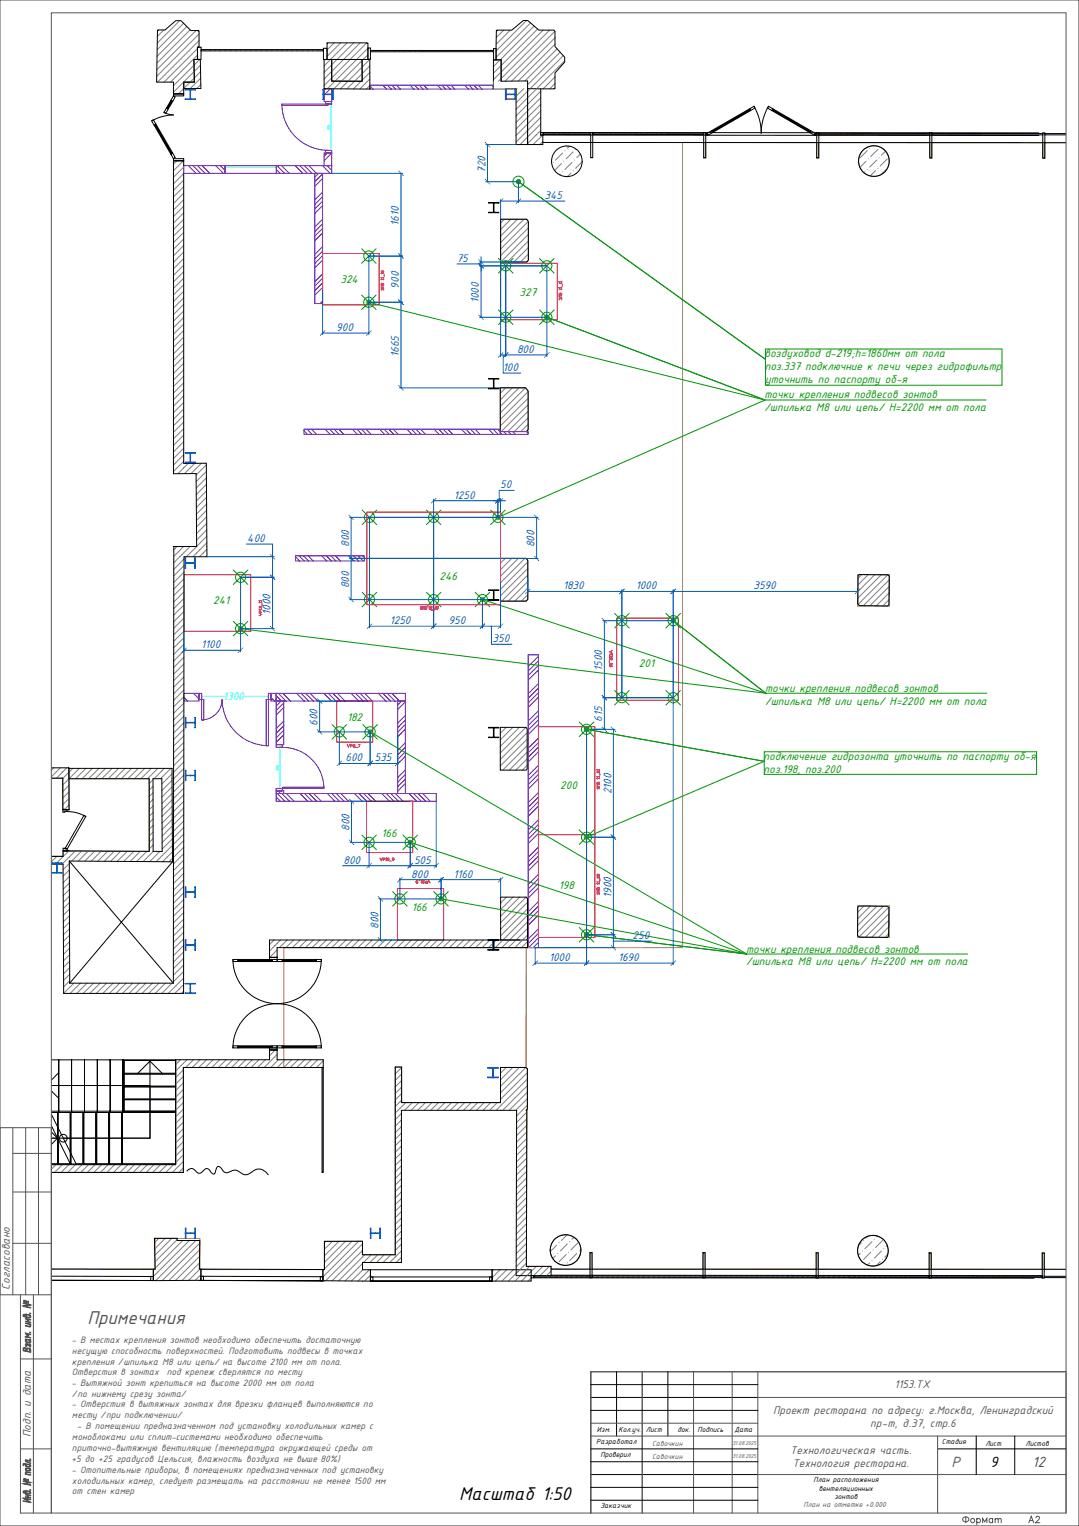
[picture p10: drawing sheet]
<svg xmlns="http://www.w3.org/2000/svg" width="420mm" height="594mm" viewBox="0 0 420 594" stroke-linecap="round" stroke-linejoin="round" font-family="sans-serif">
<defs><g id="words">
<text font-size="7.7" fill="#545454" x="34.1" y="515.3">Примечания</text>
<text font-size="7.7" x="178.8" y="583.9">Масштаб 1:50</text>
<g font-size="6.2" fill="#545454">
<text x="370.3" y="570.9">Р</text>
<text x="401.7" y="570.9">12</text>
</g>
<text font-size="6.2" x="385.4" y="570.9">9</text>
<g font-size="4.7" fill="#005cb8">
<text x="188.9" y="67.4" transform="rotate(-90 188.9 67.4)">720</text>
<text x="212" y="77.5">345</text>
<text x="155.3" y="87.8" transform="rotate(-90 155.3 87.8)">1610</text>
<text x="177.8" y="101.9">75</text>
<text x="155.3" y="112.4" transform="rotate(-90 155.3 112.4)">900</text>
<text x="186.4" y="118.1" transform="rotate(-90 186.4 118.1)">1000</text>
<text x="130.9" y="128.9">900</text>
<text x="201.3" y="137.4">800</text>
<text x="155.3" y="138.9" transform="rotate(-90 155.3 138.9)">1665</text>
<text x="195.7" y="144.4">100</text>
<text x="194.7" y="190.1">50</text>
<text x="176.7" y="194.1">1250</text>
<text x="96.3" y="210.9">400</text>
<text x="135.9" y="212.9" transform="rotate(-90 135.9 212.9)">800</text>
<text x="208.1" y="213" transform="rotate(-90 208.1 213)">800</text>
<text x="135.9" y="228.9" transform="rotate(-90 135.9 228.9)">800</text>
<text x="219.2" y="229.4">1830</text>
<text x="247.4" y="229.4">1000</text>
<text x="293.3" y="229.4">3590</text>
<text x="105.3" y="239.3" transform="rotate(-90 105.3 239.3)">1000</text>
<text x="151.7" y="243">1250</text>
<text x="174.6" y="243">950</text>
<text x="191.7" y="250">350</text>
<text x="78.4" y="252.3">1100</text>
<text x="234.4" y="261.2" transform="rotate(-90 234.4 261.2)">1500</text>
<text x="234.4" y="281.1" transform="rotate(-90 234.4 281.1)">615</text>
<text x="123.6" y="282.5" transform="rotate(-90 123.6 282.5)">600</text>
<text x="134.5" y="296.4">600</text>
<text x="145.8" y="296.4">535</text>
<text x="238" y="309.2" transform="rotate(-90 238 309.2)">2100</text>
<text x="136" y="323.5" transform="rotate(-90 136 323.5)">800</text>
<text x="133.7" y="336.2">800</text>
<text x="160.1" y="341.6">800</text>
<text x="161.2" y="336.2">505</text>
<text x="176.5" y="341.6">1160</text>
<text x="238" y="349.5" transform="rotate(-90 238 349.5)">1900</text>
<text x="147.3" y="361.5" transform="rotate(-90 147.3 361.5)">800</text>
<text x="246.2" y="365.5">250</text>
<text x="213.7" y="374.1">1000</text>
<text x="240.6" y="374.1">1690</text>
</g>
<g font-size="4.7" fill="#009500">
<text x="132.5" y="110">324</text>
<text x="202.2" y="115.4">327</text>
<text x="297.6" y="138.9">воздуховод d-219;h=1860мм от пола</text>
<text x="297.7" y="143.9">поз.337 подключние к печи через гидрофильтр</text>
<text x="297.8" y="149">уточнить по паспорту об-я</text>
<text x="297.5" y="155.1">точки крепления подвесов зонтов</text>
<text x="297.5" y="160.1">/шпилька М8 или цепь/ Н=2200 мм от пола</text>
<text x="171.1" y="225.6">246</text>
<text x="83" y="235.2">241</text>
<text x="248.7" y="259.6">201</text>
<text x="297.8" y="269.2">точки крепления подвесов зонтов</text>
<text x="297.8" y="274.2">/шпилька М8 или цепь/ Н=2200 мм от пола</text>
<text x="135.1" y="280.7">182</text>
<text x="297.2" y="295.7">подключение гидрозонта уточнить по паспорту об-я</text>
<text x="297.2" y="300.7">поз.198, поз.200</text>
<text x="218.1" y="307">200</text>
<text x="148.5" y="325.7">166</text>
<text x="217.5" y="346.1">198</text>
<text x="160.3" y="354.5">166</text>
<text x="290.4" y="370.8">точки крепления подвесов зонтов</text>
<text x="290.4" y="375.8">/шпилька М8 или цепь/ Н=2200 мм от пола</text>
</g>
<text font-size="4.7" fill="#0ff" x="86.9" y="272.6">1300</text>
<g font-size="4.7" fill="#545454">
<text x="3.9" y="501.9" transform="rotate(-90 3.9 501.9)">Согласовано</text>
<text x="348.1" y="540.1">1153.ТХ</text>
<text x="300.9" y="550.5">Проект ресторана по адресу: г.Москва, Ленинградский</text>
<text x="338.8" y="555.5">пр-т, д.37, стр.6</text>
<text x="12" y="559.4" transform="rotate(-90 12 559.4)">Подп. и дата</text>
<text x="307.6" y="566">Технологическая часть.</text>
<text x="308.5" y="570.9">Технология ресторана.</text>
</g>
<g font-size="3.9" fill="#545454">
<text x="27.9" y="522.9">- В местах крепления зонтов необходимо обеспечить достаточную</text>
<text x="28" y="527">несущую способность поверхностей. Подготовить подвесы в точках</text>
<text x="28" y="531.2">крепления /шпилька M8 или цепь/ на высоте 2100 мм от пола.</text>
<text x="27.9" y="539.5">- Вытяжной зонт крепиться на высоте 2000 мм от пола</text>
<text x="27.9" y="535.3">Отверстия в зонтах</text>
<text x="64.9" y="535.3">под крепеж сверлятся по месту</text>
<text x="28" y="543.7">/по нижнему срезу зонта/</text>
<text x="27.9" y="547.8">- Отверстия в вытяжных зонтах для врезки фланцев выполняются по</text>
<text x="28" y="552">месту /при подключении/</text>
<text x="29.9" y="556.2">- В помещении предназначенном под установку холодильных камер с</text>
<text x="28" y="560.3">моноблоками или сплит-системами необходимо обеспечить</text>
<text x="27.9" y="569.2">+5 до +25 градусов Цельсия, влажность воздуха не выше 80%)</text>
<text x="28" y="564.8">приточно-вытяжную вентиляцию (температура окружающей среды от</text>
<text x="27.9" y="573.3">- Отопительные приборы, в помещениях предназначенных под установку</text>
<text x="27.9" y="581.7">от стен камер</text>
<text x="28" y="577.5">холодильных камер, следует размещать на расстоянии не менее 1500 мм</text>
</g>
<g font-size="3.1">
<text x="232.3" y="557.4">Изм.</text>
<text x="240.7" y="557.4">Кол.уч.</text>
<text x="251.4" y="557.4">Лист</text>
<text x="263.7" y="557.4">док.</text>
<text x="271.5" y="557.4">Подпись</text>
<text x="285.9" y="557.4">Дата</text>
<text x="232.1" y="562.1">Разработал</text>
<text x="366.6" y="562">Стадия</text>
<text x="383.5" y="562.8">Лист</text>
<text x="399.1" y="562.8">Листов</text>
<text x="233.7" y="567.1">Проверил</text>
<text x="316.7" y="576.9">План расположения</text>
<text x="318.7" y="580.3">вентеляционных</text>
<text x="233.7" y="587.2">Заказчик</text>
<text x="324.8" y="583.6">зонтов</text>
</g>
<g font-size="3.1" fill="#545454">
<text x="253.8" y="562.7">Савочкин</text>
<text x="253.8" y="567.7">Савочкин</text>
<text x="312.7" y="586.7">План на отметке +0.000</text>
</g>
<g font-size="2.3" fill="#545454">
<text x="285.1" y="562.4">31.08.2025</text>
<text x="285.1" y="567.5">31.08.2025</text>
</g>
</g></defs>
<path d="M333.8 352.6h12.4v12.3h-12.4z" fill="none" stroke="#bd8b17" stroke-width=".39"/>
<path d="M336.3 352.7l-2.4 2.3M338.8 352.7l-5 4.9M341.3 352.7l-7.5 7.5M343.8 352.7l-10 10.1M345.9 353.2l-11.5 11.5M345.9 358.2l-6.5 6.6M346 355.7l-9.1 9.1M345.9 363.4l-1.5 1.5M345.9 360.8l-4 4" fill="none" stroke="#808080" stroke-width=".39"/>
<path d="M334.3 352.6l11.1 .2 .6 .5-.1 11-.5 .6-10.9-.2-.7-.5 .1-11z" fill="none" stroke="#000" stroke-width=".39"/>
<g fill="none" stroke="#5c00b8" stroke-width=".39">
<path d="M126.2 34.5h2.9v5h-2.9zM126.8 34.5l-.6 .7M128.6 34.5l-2.4 2.5M129.1 39.3l-.2 .2M126.2 59.5h2.9v5h-2.9zM127.5 59.5l-1.3 1.3M129.1 59.6l-2.9 3M205.6 254.9h4v114h-4zM209.6 259l-4 4M209.6 257.2l-4 4M209.6 255.4l-4 4.1M209.6 271.4l-4 4"/>
<path d="M209.6 260.8l-4 4M209.6 269.6l-4 4M209.6 278.4l-4 4M209.6 267.8l-4 4M209.6 276.6l-4 4.1M209.6 266.1l-4 3.9M209.6 292.6l-4 4M209.6 282l-4 4M209.6 290.8l-4 4M209.6 280.2l-4 4M209.6 299.6l-4 4.1M209.6 289.1l-4 3.9"/>
<path d="M209.6 297.9l-4 4M209.6 287.3l-4 4M209.6 313.8l-4 4M209.6 303.2l-4 4M209.6 312l-4 4M209.6 301.4l-4 4M209.6 310.3l-4 3.9M209.6 319.1l-4 4M209.6 308.5l-4 4M209.6 335l-4 4M209.6 324.4l-4 4M209.6 333.2l-4 4"/>
<path d="M209.6 322.6l-4 4M209.6 331.5l-4 3.9M209.6 320.8l-4 4.1M209.6 329.7l-4 4M209.6 356.2l-4 4M209.6 345.6l-4 4M209.6 354.5l-4 3.9M209.6 343.8l-4 4.1M209.6 352.7l-4 4M209.6 342.1l-4 4M209.6 350.9l-4 4M209.6 340.3l-4 4"/>
<path d="M209.6 366.8l-2.1 2.1M209.6 365l-3.9 3.9M209.6 363.3l-4 4M209.6 361.5l-4 4"/>
</g>
<path d="M128.9 41.5v16" fill="none" stroke="#0ff" stroke-width=".39"/>
<g fill="#0ff">
<path d="M128.9 40.5l.2 1h-.4z"/>
<path d="M128.7 57.5h.4l-.2 1z"/>
</g>
<path d="M127.6 49.4l.9 .2-.8 .1zM127.6 48.9l.9 .1-.8 .1zM127.8 49.9l.2 .4-.4-.3a.49 .49 0 0 1 .5-.2 .49 .49 0 0 1 .3 .4v.1M79.5 271.1h8.2M95.2 271.1h8.3" fill="none" stroke="#0ff" stroke-width=".39"/>
<g fill="none" stroke="#5c00b8" stroke-width=".39">
<path d="M126.7 39.5h2.4v1h-2.4zM109.7 40.5h18v.6h-18zM109.7 40.6a17.9 17.9 0 0 0 18 17.9M126.7 58.5h2.4v1h-2.4zM127.7 40.5h1.2M127.7 58.5h1.2M71.5 64.5h16.1v3h-16.1zM73.3 64.5l3 3M75.1 64.5l3 3M76.9 64.5l3 3M78.7 64.5l3 3M83.9 64.5l3.1 3"/>
<path d="M85.7 64.5l1.9 1.8M87.5 64.5l.1 .1M122.6 67.5h3v50.7h-3zM124 67.5l-1.4 1.4M125.6 74.8l-3 3M125.6 76.5l-3 3M125.6 67.7l-3 3M125.6 78.3l-3 3M125.6 69.5l-3 3M125.6 85.4l-3 2.9M125.6 96l-3 3M125.6 87.1l-3 3"/>
<path d="M125.6 97.7l-3 3.1M125.6 88.9l-3 3M125.6 99.5l-3 3M125.6 80.1l-3 3M125.6 90.7l-3 3M125.6 106.6l-3 3M125.6 117.2l-1 1M125.6 108.3l-3 3M125.6 110.1l-3 3M125.6 101.3l-3 3M125.6 111.9l-3 3M78.5 272.2h.8v8h-.8z"/>
<path d="M78.5 270v2.2M86.4 272.2a7.9 7.9 0 0 1-7.9 8M86.5 272.2a18 18 0 0 0 18 18M103.6 272.2h.9v18.1h-.9zM104.5 270v2.2M105.5 269.9h2v3h-2zM105.5 271.4l1.4 1.5M107.5 269.9h50.3v3h-50.3zM107.5 272.9h2.9v17h-2.9zM107.5 272.5l.3 .4M107.5 270.8l2.1 2.1M107.7 272.9l-.2 .2"/>
<path d="M108.3 269.9l3 3M109.4 272.9l-1.9 1.9M110.1 269.9l3 3M110.4 275.4l-2.9 3M110.4 273.6l-2.9 3M115.4 269.9l3 3M117.2 269.9l3 3M119 269.9l3 3M120.7 269.9l3 3M126 269.9l3 3M127.8 269.9l3 3M129.5 269.9l3 3"/>
<path d="M131.3 269.9l3 3M136.6 269.9l3 3M138.4 269.9l3 3M140.2 269.9l3 3M141.9 269.9l3 3M147.2 269.9l3 3M149 269.9l3 3M150.7 269.9l3.1 3M152.5 269.9l3 3M154.8 272.9h3v36h-3zM156.3 272.9l-1.5 1.5M157.8 273.2l-3 3"/>
<path d="M157.8 278.5l-3 3M110.4 286l-2.9 3M110.4 284.2l-2.9 3M110.4 282.4l-2.9 3.1M110.4 280.7l-2.9 3M157.8 294.4l-3 3M157.8 283.8l-3 3M157.8 292.6l-3 3M157.8 282l-3 3M157.8 290.8l-3 3M157.8 280.2l-3 3.1M157.8 299.7l-3 3"/>
<path d="M157.8 289.1l-3 3M107.5 308.9h62.3v3h-62.3zM107.5 310.2l1.6 1.7M107.9 308.9l3 3M109.7 308.9l3 3M111.5 308.9l3 3M116.8 308.9l3 3M118.5 308.9l3 3M120.3 308.9l3 3M122 308.9l3.1 3M127.4 308.9l3 3M129.1 308.9l3 3"/>
<path d="M130.9 308.9l3 3M132.7 308.9l3 3M138 308.9l3 3M139.7 308.9l3 3M141.5 308.9l3 3M143.3 308.9l3 3M148.6 308.9l3 3M150.4 308.9l2.9 3M152.1 308.9l3 3M153.9 308.9l3 3M157.8 305l-3 3M157.8 303.2l-3 3"/>
<path d="M157.8 301.5l-3 3M159.2 308.9l3 3M161 308.9l3 3M162.7 308.9l3 3M164.5 308.9l3 3M169.8 308.9h.1"/>
</g>
<g fill="#0ff">
<path d="M78.5 271.1l1-.2v.3z"/>
<path d="M103.5 270.9l1 .2-1 .1z"/>
</g>
<path d="M71.6 269.9h5.9v3h-5.9zM71.6 271.4l1.4 1.5M75.3 269.9l2.2 2.1M77.1 269.9l.4 .4M77.5 269.9h1v2.3h-1zM104.5 269.9h1v2.3h-1zM107.5 307.8h2.9v1.1h-2.9zM107.7 307.8l-.2 .3M109.4 307.8l-1 1.1" fill="none" stroke="#5c00b8" stroke-width=".39"/>
<path d="M108.9 291.9v14" fill="none" stroke="#0ff" stroke-width=".39"/>
<g fill="#0ff">
<path d="M108.8 305.9h.3l-.2 1z"/>
<path d="M108.9 290.9l.2 1h-.3z"/>
</g>
<path d="M87.6 65.1h20M107.6 299.3v.3l.5-.3 .4 .2-.3 .1zM107.6 298.7l.9 .2-.8 .1zM107.6 298.2l.9 .1-.6 .2z" fill="none" stroke="#0ff" stroke-width=".39"/>
<g fill="none" stroke="#5c00b8" stroke-width=".39">
<path d="M144 33.1h48v1.6h-48zM144 33.4l1.2 1.3M149 33.1l1.5 1.6M150.7 33.1l1.6 1.6M152.5 33.1l1.5 1.6M154.3 33.1l1.5 1.6M159.6 33.1l1.5 1.6M161.4 33.1l1.5 1.6M163.2 33.1l1.4 1.6M164.9 33.1l1.5 1.6M170.2 33.1l1.5 1.6M172 33.1l1.5 1.6"/>
<path d="M173.7 33.1l1.6 1.6M175.5 33.1l1.5 1.6M180.8 33.1l1.5 1.6M182.6 33.1l1.5 1.6M184.4 33.1l1.4 1.6M186.1 33.1l1.5 1.6M191.4 33.1l.6 .7M87.6 64.5h20v3h-20zM107.6 64.5h21.5v3h-21.5zM107.6 66l1.5 1.5M107.8 64.5l3 3M109.6 64.5l3 3"/>
<path d="M114.9 64.5l3 3M116.7 64.5l3 3M118.4 64.5l3.1 3M120.2 64.5l3 3M125.5 64.5l3 3M127.3 64.5l1.8 1.8M129 64.5l.1 .1M118.3 167h76.4v2.1h-76.4zM118.3 167.7l1.4 1.4M119.5 167l2 2.1M121.2 167l2 2.1M126.5 167l2 2.1"/>
<path d="M128.3 167l2 2.1M130 167l2 2.1M131.8 167l2 2.1M137.1 167l2 2.1M138.9 167l2 2.1M140.7 167l2 2.1M142.4 167l2 2.1M147.7 167l2 2.1M149.5 167l2 2.1M151.3 167l2 2.1M153 167l2 2.1M158.3 167l2.1 2.1"/>
<path d="M160.1 167l2 2.1M161.9 167l2 2.1M163.7 167l2 2.1M169 167l1.9 2.1M170.7 167l2 2.1M172.5 167l2 2.1M174.2 167l2 2.1M179.5 167l2.1 2.1M181.3 167l2 2.1M183.1 167l2 2.1M184.9 167l2 2.1M190.2 167l2 2.1"/>
<path d="M191.9 167l2 2.1M193.7 167l1 1.1M194.7 168h10.9v1.1h-10.9zM194.7 168.4l.7 .7M196 168l1.1 1.1M197.8 168l1.1 1.1M199.6 168l1.1 1.1M204.9 168l.7 .7M115 216.4h26.8v2h-26.8zM115 216.7l1.6 1.7M116.4 216.4l2 2M118.2 216.4l2 2"/>
<path d="M119.9 216.4l2 2M125.2 216.4l2.1 2M127 216.4l2 2M128.8 216.4l2 2M130.6 216.4l1.9 2M135.8 216.4l2 2M137.6 216.4l2 2M139.4 216.4l2 2M141.1 216.4l.7 .6M107.5 289.9h2.4v1h-2.4zM108.9 290.9h1.2M110.1 290.9a16 16 0 0 1 16 16"/>
<path d="M107.5 306.9h2.4v.9h-2.4zM108.9 306.9h1.2M110.1 306.4h16v.5h-16z"/>
</g>
<g fill="none" stroke="#f00" stroke-width=".39">
<path d="M125.6 98.7h22v20h-22zM148.4 110.8h1M148.5 105.5h.7l.2 .3-.9 .2zM148.5 112.9v-.6l.3 .3 .4-.3v.6M148.8 110.8l.4-.5 .2 .7M148.8 110.4l-.3-.1-.1 .7M149.4 111.3h-1v.6h1M149.4 108.8l-.9 .1M149.4 108.1h-1l.1 .2M149.4 106.4h-1l.1 .2M149.4 106.3v.3M149.4 107.9v.4"/>
<path d="M149.4 108.6v.3M149.5 106.9v.7M194.9 102.5h22v22h-22zM217.6 114.6h1.1M217.8 116.8v-.7l.3 .3 .2-.3 .4 .1-.2 .6M218.1 114.6l.4-.5 .2 .7M218.1 114.3h-.5v.5M218.7 115.1h-1.1v.6h1.1M218.7 112.6h-1.1l.2 .1M218.7 111.9h-1.1l.2 .2M218.7 110.2h-1.1l.2 .2M218.7 109.6h-1.1l.2 .2"/>
<path d="M218.7 109.4v.4M218.7 110.1v.3M218.7 111.8v.3M218.7 112.4v.3M218.8 110.7v.7M71.6 223.7h26v22h-26zM100.9 238.7l1 .4-1 .5M101.4 238.3v-.5l-.4-.1-.1 .6h1M101.4 236.3l-.4-.3v.6M101.4 236.2h.5l-.2 .4M101.9 237.2h-1l.1 .1M101.9 234.5h-1l.1 .2"/>
<path d="M101.9 233.8h-1l.1 .2M101.9 233.7v.3M101.9 234.3v.4M101.9 237v.3M102 235v.7M237.2 257.2v.7M237.3 255.6v.3M237.3 258.2v.4M237.5 255.2v-.6h.7v.6M237.8 258.9v.5l-.3 .1v-.6h.5l.3 .5M238.2 255.6l.1 .1h-1M238.2 256.2v.7l-.5-.7h-.4v.7"/>
<path d="M238.2 258.2l.1 .2h-1M238.3 253.2l-1 .5 1 .5M240.1 240.6h24v32h-24zM131.1 272.9h14v15.9h-14zM135.1 289.8l.5 1 .5-1M136.4 290.3h.5l.2-.3-.7-.2v1M137.6 290.3v-.5l.5 .2-.6 .5 .1 .3 .5-.1-.1-.4M138.4 291h.7M139.4 289.8h.7l-.5 1M209.6 282.9h22v42h-22zM233.3 299.6h-.9l.1 .2M233.3 299.5v.3"/>
<path d="M142.7 311.9h18v20h-18zM232.4 305h.9M232.5 307.1v-.6l.4 .3 .3-.3v.6M232.9 305l.3-.5 .1 .6M232.9 304.6h-.5v.5M233.3 305.5h-.9v.7h.9M233.3 303h-.9l.1 .1M233.3 302.3h-.9l.1 .2M233.3 300.1v.7l-.4-.1-.2-.6-.3 .2 .1 .5M233.3 302.1v.4M233.3 302.8v.3M233.5 301.2v.6"/>
<path d="M147.9 334l.5 1 .4-1M149.2 334.5h.5l.2-.4-.7-.1v1M150.2 334.1l.2-.1v1M150.2 335h.3M150.9 334.1h.5l-.2 .9-.3-.2zM151.7 335.2h.7M153.4 334.5h-.5l-.2-.4h.7v.5l-.5 .4M209.6 324.9h22v40h-22zM154.7 345.9h18v20h-18zM162.5 342.8l-.5 .3v.5l.5 .1 .1-.3-.6-.2M163 342.6h.6M164 342.9h.5l-.2 .8-.3-.1z"/>
<path d="M164.8 342.8h.3M165 342.8v.9l.1-.1M166.2 342.8v.9l-.7-.1 .2-.4h.5M166.5 343.7l.5-.9 .5 .9M232.4 340.5l.8-.2 .1 .4-.8 .1zM232.4 346h.9M232.5 348.1v-.6l.4 .3 .3-.3v.6M232.9 346l.3-.5 .1 .7M232.9 345.7h-.5v.5M233.3 346.5h-.9v.6h.9M233.3 344h-.9l.1 .1M233.3 343.3h-.9l.1 .2"/>
<path d="M233.3 341.2v.6l-.4-.2-.2-.4-.3 .1 .1 .5M233.3 343.2v.3M233.3 343.8v.3M233.5 342.1v.7"/>
</g>
<g fill="none" stroke="#bd8b17" stroke-width=".39">
<path d="M414.9 55.5h-8.2v6.1h-.8v-6.1h-43.2v6h-.8v-6h-43.2v6h-.8v-6h-43.2v5.9h-.8v-5.9h-8.2v313.4h-60.8l-.1 46.6 .5 .6v15.6l-.4 .5h.2l-.2 60.7h9.6v1.1h15.2v-6.4h.8v6.4h43.1v-6.4h.8v6.4h43.3v-6.4h.8v6.4h43.2v-6.3h.8v6.3l43.2 .1v-6.4h.8l-.1 6.4h8.5M333.8 223.6h12.4v12.3h-12.4zM20 302.9h4.4l.1 12 2.4 .3-.1-12.1h31.3v28.3h-33.5v1.8h-4.6M20 456.4h51.4v-40.9h39.1v-46.6h94.3v46.6h-10v13.7h-38.5v-13.7h-2.5v72.9h-12.7v-5.2h-14.8v11h-48.5v-12.2h-17.4v12h-40.4"/>
<circle cx="340.2" cy="62.7" r="6"/>
<circle cx="220.1" cy="486.6" r="6"/>
<circle cx="339.8" cy="486.8" r="6"/>
</g>
<g fill="none" stroke="#808080" stroke-width=".39">
<path d="M63.8 11.7l-2.5 2.5M69.9 8l-8.7 8.8M71.5 9.1l-10.3 10.2M72.7 10.3l-11.6 11.6M74 11.6l-12.9 13M76.3 11.9l-15.3 15.2M76.8 19l-13 13M77.5 18.3l-.1 .1M77.5 15.8l-16.2 16.2M77.5 13.3l-16.5 16.4M127.5 16.7l-.1 .1M130 16.7l-2.7 2.7"/>
<path d="M132.6 16.7l-5.3 5.3M135.1 16.7l-8.9 9M137.7 16.7l-11.5 11.5M140.2 16.7l-14 14.1M142.7 16.7l-16.5 16.6M143.2 18.8l-15.8 15.7M193.3 11.9l-.1 .2M193.5 11.7v.1M196.1 11.7l-2.9 2.9M198.6 11.7l-5.5 5.5M204.9 8l-11.8 11.8M206.5 8.9l-13.4 13.5"/>
<path d="M207.9 10.1l-15.8 15.8M209.3 11.3l-17.2 17.2M211.4 11.7l-19.3 19.3M213.9 11.7l-18.8 18.9M216 12.2l-19.4 19.4M216 17.2l-14.3 14.3M216 14.7l-16.9 16.9M216.8 19l-12.5 12.5M76.9 21.5l-10.5 10.5M77.8 23.1l-10.3 10.3M78 25.4l-10.5 10.5M78.1 27.9l-8.7 8.6"/>
<path d="M78.1 30.4l-4.1 4.1M78.1 32.9l-1.5 1.6M143.2 21.3l-13.2 13.3M143.9 23.2l-11.4 11.4M143.9 25.7l-8.9 8.9M144 33.3l-1.4 1.3M144 30.7l-3.9 3.9M144 28.2l-6.5 6.4M192.2 23.3l-.1 .1M195 30.6l-1 1M201.3 34.5l-.4 .4M203.8 34.5l-2.9 3"/>
<path d="M209 34.5l-8.1 8.1M210.5 38.1l-9.6 9.6M210.5 35.5l-9.6 9.6M216 32.5l-2 2.1M216 30l-4.6 4.6M218 20.3l-12.6 12.7M219.2 21.7l-18.3 18.3M219.8 23.7l-10.9 10.8M210.5 43.1l-9.6 9.6M210.5 50.8l-5.5 5.5M210.5 48.3l-8.1 8M210.5 45.7l-9.6 9.6"/>
<path d="M210.5 40.6l-9.6 9.6M211.2 52.6l-3.7 3.7M211.3 55.1l-1.2 1.2M219 59.6l-2.8 2.7M219.9 58.6h.1M221.7 56.9l-.9 .8M223.1 59.1l-2.8 2.7M224 58.2h.1M225.9 59.9l-1.4 1.5M337.6 58.6l-2.8 2.8M338.5 57.7h.1M339.5 56.7l-.1 .1"/>
<path d="M341.7 58.2l-2.8 2.7M342.6 57.2h.1M344.7 58.8l-1.6 1.7M68.9 62.6l-1.4 1.3M71.4 62.6l-3.9 3.9M71.5 77.7l-4 4M71.5 75.2l-4 4M71.5 72.6l-4 4.1M71.5 70.1l-4 4M71.5 67.6l-4 3.9M71.5 65l-4 4M215.3 63.2h.1"/>
<path d="M218.1 67.8l-.3 .3M218.5 63.7l-2.7 2.7M219 66.9h.1M219.4 62.8h.1M222.2 67.4l-1.4 1.4M222.6 63.2l-2.7 2.8M223.1 66.4h.1M223.6 62.3h.1M226.6 62.9l-2.6 2.6M336.6 66.9l-.3 .4M337.1 62.8l-2.4 2.4M337.6 66h.1"/>
<path d="M338 61.8h.1M340.8 66.4l-2.1 2.1M341.2 62.3l-2.7 2.8M341.7 65.5h.1M342.1 61.4h.1M344.9 66l-2 2M345.4 61.8l-2.8 2.8M71.5 98.1l-4 4M71.5 95.5l-4 4.1M71.5 93l-4 4M71.5 90.5l-4 3.9M71.5 87.9l-4 4"/>
<path d="M71.5 85.4l-4 4M71.5 82.8l-4 4M71.5 80.3l-4 4M194.9 85.3h10.1l.7 .9v15.1l-.6 .7h-10.2zM196.3 85.3l-1.4 1.5M198.8 85.3l-3.9 4M201.4 85.3l-6.5 6.6M203.9 85.3l-9 9.1M205.6 86.2l-10.7 10.7M205.7 88.7l-10.8 10.8M205.7 98.9l-3.1 3.1M205.7 96.4l-5.7 5.6"/>
<path d="M205.7 93.8l-8.2 8.2M205.7 91.2l-10.8 10.8M71.5 118.4l-4 4.1M71.5 115.9l-4 4M71.5 113.4l-4 4M71.5 110.8l-4 4M71.5 108.3l-4 4M71.5 105.7l-4 4M71.5 103.2l-4 4M71.5 100.6l-4 4M71.5 138.8l-4 4M71.5 136.3l-4 4"/>
<path d="M71.5 133.7l-4 4.1M71.5 131.2l-4 4M71.5 128.7l-4 3.9M71.5 126.1l-4 4M71.5 123.6l-4 4M71.5 121l-4 4M71.5 159.2l-4 4M71.5 156.6l-4 4.1M71.5 154.1l-4 4M71.5 151.6l-4 4M71.5 149l-4 4M71.5 146.5l-4 4"/>
<path d="M71.5 143.9l-4 4M71.5 141.4l-4 4M194.7 151h9.9l1 1.2v15.1l-.7 .7h-10.2zM196.8 151l-2.1 2.1M199.4 151l-4.7 4.7M202 151l-7.3 7.2M204.5 151l-9.8 9.7M205.6 157.5l-10.5 10.5M205.6 155l-10.9 10.8M205.6 152.4l-10.9 10.9M71.5 179.6l-4 4M71.5 177l-4 4"/>
<path d="M71.5 174.5l-4 4M71.5 171.9l-4 4M71.5 169.4l-4 4M71.5 166.8l-4 4M71.5 164.3l-4 4M71.5 161.8l-4 3.9M205.6 162.6l-5.4 5.4M205.6 165.2l-2.9 2.8M205.6 160.1l-7.9 7.9M73.3 180.3l-4 4.1M75.8 180.3l-4 4.1M78.4 180.3l-4 4.1"/>
<path d="M80.3 180.9l-4 4M80.3 183.5l-3.9 4M80.3 188.5l-3.9 4M80.3 186l-3.9 3.9M80.4 193.6l-4 4M80.4 191.1l-4 3.9M80.4 198.6l-3.9 4M80.4 196.1l-3.9 4M68.9 212.7l-1.3 1.3M71.5 212.7l-3.9 3.8M71.6 217.6l-4 4M74 212.7l-6.4 6.4"/>
<path d="M76.5 212.7h.1M76.5 212.7l-3.9 4M80.4 201.2l-3.9 3.9M80.5 203.7l-4 4M80.5 208.7l-4 4M80.5 206.2l-4 4M80.5 213.8l-2.9 2.9M80.5 211.3l-5.4 5.4M80.6 216.4l-.4 .3M194.8 217.3h10l.6 .9v15.1l-.5 .7h-10.1zM196.7 217.3l-1.9 1.9M199.2 217.3l-4.4 4.4"/>
<path d="M201.8 217.3l-7 7M204.3 217.3l-9.5 9.5M205.4 218.7l-10.6 10.7M71.6 238l-4 4M71.6 235.5l-4 3.9M71.6 232.9l-4 4M71.6 230.3l-4 4.1M71.6 227.8l-4 4M71.6 225.3l-4 4M71.6 222.7l-4 4M71.6 220.2l-4 4M205.4 223.8l-10.1 10.2"/>
<path d="M205.4 231.4l-2.5 2.6M205.4 228.9l-5 5.1M205.4 226.4l-7.6 7.6M205.4 221.3l-10.6 10.6M335.4 223.6l-1.4 1.5M337.9 223.7l-3.9 4M340.5 223.7l-6.5 6.5M343 223.7l-9 9.1M345.5 223.8l-11.5 11.4M346 233.4l-2.4 2.5M346 230.8l-4.9 5M346.1 228.3l-7.5 7.5"/>
<path d="M346.1 225.7l-10.1 10.1M71.6 258.4l-4 4M71.6 255.8l-4 4M71.6 253.3l-4 4M71.6 250.7l-4 4.1M71.6 248.2l-4 4M71.6 245.7l-4 3.9M71.6 243.1l-4 4M71.6 240.5l-4 4.1M71.6 260.9l-4 4M71.6 278.8l-4 4M71.6 276.2l-4 4"/>
<path d="M71.6 273.7l-4 4M71.6 271.1l-4 4M71.6 268.6l-4 4M71.6 266l-4 4M71.6 263.5l-4 4M20.9 298.9l-.9 .9M23.5 298.9l-3.5 3.4M26 298.9l-4 4M28.3 299.1l-3.9 3.9M30.9 299.1l-6.5 6.4M33.4 299.1l-4 4M36 299.1l-4 4"/>
<path d="M38.5 299.1l-4 4M41.1 299.1l-4.1 4M43.6 299.1l-4 4M46.1 299.1l-3.9 4M48.7 299.1l-4 4M51.2 299.1l-4 4M53.8 299.1l-4 4M56.3 299.1l-4 4M58.9 299.1l-4 4M61.4 299.1l-4 4M64 299.1l-4 4M66.5 299.1l-4 4"/>
<path d="M71.5 299.2l-3.9 3.9M71.5 296.6l-3.9 4M71.5 294l-3.9 4.1M71.6 281.3l-4 4M71.6 291.5l-4 4M71.6 289l-4 3.9M71.6 286.4l-4 4M71.6 283.9l-4 4M197.1 283.1l-2.4 2.3M199.6 283.1l-4.9 4.9M202.1 283.1l-7.4 7.4M204.7 283.1l-10 10"/>
<path d="M205.2 297.9l-1.9 1.9M205.2 295.4l-4.4 4.4M205.2 292.8l-7 7M205.2 290.2l-9.5 9.6M205.2 287.7l-10.5 10.5M205.2 285.2l-10.5 10.4M26.8 308.2l-2.3 2.4M26.8 305.7l-2.3 2.4M26.9 313.3l-1.9 1.9M26.9 310.8l-2.4 2.3M59.6 311.1l-1.5 1.5M59.6 318.8l-1.5 1.5"/>
<path d="M59.6 316.2l-1.5 1.6M59.6 313.7l-1.5 1.5M59.6 308.6l-1.6 1.5M59.6 306.1l-1.6 1.5M59.6 303.5l-1.6 1.5M67 301.2l-4 4M67 306.3l-4 4M67 303.7l-4 4M67 313.9l-4 3.9M67 311.3l-4 4M67 308.8l-4 4M67.1 318.9l-4 4"/>
<path d="M67.1 316.4l-4 4M71.5 317l-4 4M71.5 309.3l-4 4.1M71.5 301.7l-3.9 4M71.5 319.5l-4 4.1M71.5 314.5l-4 3.9M71.5 311.9l-4 4M71.5 306.8l-3.9 4M71.5 304.2l-3.9 4.1M22.1 333.4l-2.1 2M26.8 331.2l-5.2 5.2M27 338.6l-2.4 2.4"/>
<path d="M27 336.1l-2.4 2.4M29.3 331.2l-5.1 5.2M31.9 331.2l-4 4M34.4 331.2l-4 4M36.9 331.2l-3.9 4M39.5 331.3l-4 3.9M42 331.3l-4 3.9M44.5 331.3l-3.9 3.9M47 331.3l-3.9 4M49.6 331.3l-4 4M52.1 331.3l-4 4M54.6 331.3l-3.9 4"/>
<path d="M57.1 331.4l-3.9 4M59.6 328.9l-1.5 1.6M59.6 326.4l-1.5 1.5M59.6 323.8l-1.5 1.6M59.6 321.3l-1.5 1.5M59.7 331.4l-4 4M62.2 331.4l-3.9 4M67.1 321.5l-4 4M67.1 331.6l-3.8 3.8M67.1 329.1l-6.4 6.3M67.1 326.5l-4 4M67.1 324l-4 4"/>
<path d="M67.1 334.1l-1.3 1.3M71.5 337.4l-4 4M71.5 339.9l-4 4M71.5 334.8l-4 4M71.5 332.3l-4 4M71.5 322.1l-4 4M71.5 329.7l-4 4.1M71.5 327.2l-4 4M71.5 324.7l-4 3.9M27 341.2l-2.4 2.4M27 351.3l-2.4 2.4M27 346.2l-2.4 2.5"/>
<path d="M27 343.7l-2.4 2.4M27 348.8l-2.4 2.4M27.1 358.9l-2.4 2.4M27.1 356.4l-2.5 2.4M27.1 353.9l-2.5 2.3M71.5 357.8l-4 4M71.5 355.2l-4 4M71.5 352.7l-4 4M71.5 350.1l-4 4M71.5 347.6l-4 4M71.5 345l-4 4M71.5 342.5l-4 4"/>
<path d="M197.1 349.2l-2.2 2.3M199.7 349.2l-4.8 4.8M202.2 349.2l-7.3 7.4M204.8 349.2l-9.9 10M205.3 353.8l-10.4 10.4M205.3 351.2l-10.4 10.5M205.3 358.9l-10 10M205.3 356.3l-12.5 12.6M27.1 361.5l-2.4 2.4M27.1 366.5l-2.4 2.4M27.1 364l-2.4 2.4M27.1 374.1l-2.4 2.4"/>
<path d="M27.1 371.6l-2.4 2.4M27.1 369.1l-2.4 2.4M27.1 379.2l-2.4 2.4M27.1 376.7l-2.4 2.4M71.5 378.2l-4 3.9M71.5 375.6l-4 4M71.5 373l-4 4.1M71.5 360.3l-4 4M71.5 370.5l-4 4M71.5 368l-4 4M71.5 365.4l-4 4M71.5 362.9l-4 4"/>
<path d="M106.7 365.9l-1.8 1.8M107.9 372.3l-.4 .4M107.9 369.7l-3 3M109.2 365.9l-4.3 4.3M111.8 365.9l-3 3M114.3 365.9l-3 3M116.8 365.9l-3 3M119.4 365.9l-3 3M122 365.9l-3 3M124.5 365.9l-3 3M127 365.9l-3 3M129.6 365.9l-3 3"/>
<path d="M132.1 365.9l-3 3M134.7 365.9l-3 3M137.2 365.9l-3 3M139.7 365.9l-2.9 3M142.3 365.9l-3 3M144.9 365.9l-3 3M147.4 365.9l-3 3M149.9 365.9l-3 3M152.5 365.9l-3 3M155 365.9l-3 3M157.6 365.9l-3 3M160.1 365.9l-3 3"/>
<path d="M162.7 365.9l-3 3M165.2 365.9l-3 3M167.8 365.9l-3 3M170.3 365.9l-3 3M172.8 365.9l-3 3M175.4 365.9l-3 3M177.9 365.9l-2.9 3M180.5 365.9l-3 3M183 365.9l-3 3M185.6 365.9l-3 3M188.1 365.9l-3 3M190.7 365.9l-3 3"/>
<path d="M193.2 365.9l-3 3M205.3 364l-4.9 4.9M205.3 361.4l-7.4 7.5M205.3 366.5l-2.4 2.4M27.1 381.8l-2.3 2.3M28.7 382.7l-3.9 4M31.3 382.7l-4 4M33.9 382.7l-4.1 4M36.4 382.7l-4 4M38.9 382.7l-4 4M41.5 382.7l-4 4M44 382.7l-4 4"/>
<path d="M46.6 382.7l-4 4M49.1 382.7l-4 4M51.6 382.7l-3.9 4M54.2 382.7l-4 4M56.8 382.7l-4.1 4M59.3 382.7l-4 4M61.8 382.7l-3.9 4M64.4 382.7l-4 4M66.9 382.7l-4 4M71.5 380.7l-6 6M71.5 385.8l-.9 .9M71.5 383.2l-3.5 3.5"/>
<path d="M70.2 412.5l-1.8 1.9M71.4 419l-3 3M71.4 416.4l-3 3M72.8 412.5l-4.4 4.4M75.3 412.5l-3 3M77.9 412.5l-3.1 3M80.4 412.5l-3 3M82.9 412.5l-3 3M85.5 412.5l-3 3M88 412.5l-3 3M90.6 412.5l-3 3M93.1 412.5l-3 3"/>
<path d="M95.7 412.5l-3 3M98.2 412.5l-3 3M100.8 412.5l-3.1 3M103.3 412.5l-3 3M107.1 408.7l-2.2 2.2M107.9 410.5l-5.1 5M108.4 412.5l-3 3M111 412.5l-3.1 3M113.5 412.5l-3 3M116 412.5l-3 3M118.6 412.5l-3 3M121.1 412.5l-3 3"/>
<path d="M123.7 412.5l-3.1 3M125.8 415.4v.1M125.8 412.9l-2.6 2.6M154 415.3l-.2 .1M156.3 418l-2.5 2.5M156.3 415.5l-2.5 2.5M197 415.5l-2.2 2.2M199.6 415.5l-4.8 4.8M202.1 415.5l-7.3 7.3M204.7 415.5l-9.9 9.9M205.3 417.5l-10.5 10.4M71.4 424.1l-3 3"/>
<path d="M71.4 421.5l-3 3M71.4 434.3l-3 3M71.4 439.3l-3 3M71.4 436.8l-3 3M71.4 431.7l-3 3M71.4 426.6l-3 3M71.4 429.2l-3 2.9M156.3 438.5l-2.5 2.4M156.3 435.9l-2.5 2.5M156.3 433.4l-2.5 2.4M156.3 428.2l-2.5 2.5M156.3 425.7l-2.5 2.5"/>
<path d="M156.3 423.1l-2.5 2.5M156.3 420.6l-2.5 2.5M157.9 429.2l-4.1 4M160.5 429.2l-3 3M163 429.2l-3 3M165.6 429.2l-3 3M168.1 429.2l-3 3M170.6 429.2l-3 3M173.2 429.2l-3 3M175.7 429.2l-2.9 3M178.3 429.2l-3 3M180.8 429.2l-3 3"/>
<path d="M183.4 429.2l-3 3M185.9 429.2l-3 3M188.5 429.2l-3 3M191 429.2l-3 3M193.5 429.2l-2.9 3M205.1 435.5l-4 4M205.1 438l-4.1 4M205.1 432.9l-4 4M205.3 430.2l-4.2 4.2M205.3 427.7l-4.6 4.5M205.3 425.1l-7.1 7.1M205.3 422.6l-9.6 9.6"/>
<path d="M205.3 420l-12.2 12.2M21.7 453.3l-1.7 1.8M24.3 453.3l-3 3.1M26.8 453.3l-3 3.1M29.3 453.3l-2.9 3.1M31.9 453.3l-3 3.1M34.5 453.3l-3 3.1M37 453.3l-3 3.1M39.5 453.3l-3 3.1M42.1 453.3l-3 3.1M44.6 453.3l-3 3.1M47.2 453.3l-3 3.1"/>
<path d="M49.7 453.3l-3 3.1M52.3 453.3l-3 3.1M54.8 453.3l-3 3.1M57.4 453.3l-3 3.1M59.9 453.3l-3 3.1M62.4 453.3l-3 3.1M65 453.3l-3 3.1M67.5 453.3l-2.9 3.1M71.4 452.1l-4.3 4.3M71.4 447l-3 3M71.4 441.9l-3 3M71.4 454.6l-1.8 1.8"/>
<path d="M71.4 449.5l-3 3M71.4 444.4l-3 3M156.3 453.8l-2.5 2.4M156.3 458.9l-2.5 2.4M156.3 456.3l-2.5 2.4M156.3 451.2l-2.5 2.4M156.3 448.7l-2.5 2.4M156.3 446.1l-2.5 2.4M156.3 443.6l-2.5 2.4M156.3 441l-2.5 2.4M205 458.4l-4 4M205 455.9l-4 4"/>
<path d="M205 453.3l-4 4.1M205 450.8l-4 4M205 448.2l-4 4M205.1 445.7l-4.1 4M205.1 443.1l-4.1 4M205.1 440.6l-4.1 4M156.3 463.9l-2.5 2.4M156.3 479.2l-2.5 2.4M156.3 476.7l-2.5 2.4M156.3 474.1l-2.5 2.4M156.3 461.4l-2.5 2.4M156.3 471.6l-2.5 2.4"/>
<path d="M156.3 469.1l-2.5 2.3M156.3 466.5l-2.5 2.4M204.9 478.9l-3.9 4M205 476.3l-4 4M205 473.8l-4 4M205 471.2l-4 4M205 468.7l-4 4M205 466.1l-4 4M205 463.5l-4 4.1M205 461l-4 4M59.9 494l-.2 .3M61.8 482l-1.6 1.7"/>
<path d="M64.3 482l-4.1 4.2M66.9 482l-6.7 6.7M68.9 482.6l-8.6 8.6M71.1 482.9l-10.7 10.7M73.7 482.9l-14 13.9M76.2 482.9l-15.6 15.6M77.6 491.6l-6.7 6.8M77.7 489l-9.4 9.4M77.7 486.5l-12 11.9M77.8 483.9l-14.6 14.5M77.9 494l-4.5 4.4M78.2 496.1l-2.2 2.2"/>
<path d="M126 494.2l-.3 .3M126.8 483.2l-.5 .5M129.4 483.2l-3.1 3M131.9 483.2l-5.6 5.6M134.5 483.2l-8.2 8.2M137 483.2l-10.7 10.7M139.6 483.2l-13.9 13.8M141.1 491.8l-6.8 6.8M141.1 486.7l-11.9 11.9M141.1 484.2l-14.4 14.3M141.2 494.2l-4.4 4.4M141.9 488.4l-10.1 10.2"/>
<path d="M143.8 494.2l-4.4 4.4M144.2 496.4l-2.3 2.2M144.5 488.4l-3 3M147 488.4l-3 3M149.6 488.4l-3 3M152.1 488.4l-3 3M156.3 481.8l-2.5 2.4M156.3 484.3l-2.5 2.4M156.3 489.4l-2.1 2M156.3 486.9l-4.6 4.5M192.1 494.2l-.5 .6M194.6 494.2l-3 3.1"/>
<path d="M197.2 494.2l-4.4 4.4M199.8 494.2l-4.4 4.4M204.9 491.6l-7 7M204.9 489.1l-4 4M204.9 486.5l-4 4.1M204.9 484l-4 4M204.9 481.4l-4 4M206.2 492.9l-5.8 5.7M206.8 497.4l-1.3 1.2M208.7 492.9l-5.7 5.7M211.3 492.9l-3.6 3.6M213.8 492.9l-3.6 3.6"/>
<path d="M214.5 494.7l-1.7 1.8M216.2 488.8l-1.1 1.1M216.7 484.7l-2.5 2.5M217.1 487.9h.1M217.6 483.7h.1M219.9 492.5h-.1M220.3 488.4l-2.7 2.7M220.8 480.6l-2.3 2.3M220.8 491.6h.1M220.8 484.2l-2.7 2.8M221.3 487.4h.1M221.7 483.3h.1"/>
<path d="M223.5 481.6l-.9 .8M224.5 487.9l-2.8 2.7M225 483.7l-2.8 2.8M225.4 487h.1M334.8 487.9l-.7 .8M335.3 483.7l-1.2 1.3M335.7 487h.1M336.2 482.9h.1M337.9 481.1l-.8 .8M338.5 491.6l-.9 .8M338.9 487.4l-2.7 2.8M339.4 490.6h.1"/>
<path d="M339.4 483.3l-2.8 2.8M339.9 486.5h.1M340.3 482.4h.1M341.6 481.1l-.4 .4M342.6 491.1l-1.6 1.6M343.1 487l-2.8 2.8M343.5 490.2h.1M343.5 482.9l-2.7 2.7M344 486.1h.1M345.4 484.7l-.5 .4M345.6 488.1l-1.1 1.2"/>
</g>
<g fill="none" stroke="#000" stroke-width=".39">
<path d="M61.3 11.9l.2-.3 2.7 .1 4.2-3.7h2l3.9 3.9 3.2 .2v6.3h-.7l.1 4.8h-1.4l.1 8.8h-4.1v4.5h-4v-4.5h-6.5zM76.9 18.4h1.4l-.1 4.8-1.4-.1zM78.3 19.3h47.6v.5h-47.6zM125.9 18.8h1.4v4.4h-1.4zM127.4 16.7h15.5l.3 .2v6.3h-15.9zM143.2 18.7h1v4.4h-1zM144.2 19.6h47.9v.5l-47.9 .1zM192.1 18.9h1v4.4h-1zM193.2 11.9l6-.2 4.5-3.7h1.7l4.4 3.7h5.8l.4 .5v5.9l3.8 4.2v1.9l-3.8 4.2v6l-10.6 .1v-3l-10.3 .1v-8.3h-2zM66.5 39.1l.3 .2-1.6 2.9-.4-.2zM66.8 39.3l.4 .2-1.7 2.9-.3-.2zM66.8 39.3l-1.6 2.9"/>
<path d="M67.5 36.5h4v.8h-4zM67.5 37.3l.7 .5-1 1.7-.7-.4zM67.5 36.5h4zM75.5 23.2l2.5-.1 .2 11.4h-6.7l.1-2.5h4zM126.2 23.2h2.9v8.4h11.9l-.1-8.4h3l.1 11.5-17.8-.2zM129.1 23.2h11.8l.1 8.4h-11.9zM192.1 31.6v-8.3h3l-.1 8.3M210.5 34.5v18.1h.8v3.7h-5.9v-21.8v21.8h-4.5v-21.8M59 47l.7-.4 1 1.7-.7 .5zM60 48.8l.4-.2 6.4 11.2-.3 .2zM60.4 48.6l.3-.3 6.5 11.3-.4 .2zM60.4 48.6l6.4 11.2"/>
<path d="M63.8 43.7l1.8 .7 1.9 .3M64.8 42l.7 .4-1 1.8-.7-.4zM67.5 44.8a17 17 0 0 0-8.4 2.3M210.4 51.6h1v1h-1zM211.3 55.5h203.6M211.4 51.8h18.5v.5h-18.5zM211.4 51.6l193 .1M211.4 52.6l193 .1M229.9 52.3v9.1h.8v-9.1M230.7 51.8v-.2h-.8v.7M230.7 51.8v.5M230.7 51.8l43.2 .1v.5"/>
<path d="M230.7 52.3l43.2 .1M273.9 51.6h.8v9.8h-.8zM274.7 51.9h.6v.8h.2v-.3h-.8zM274.7 51.9v.5zM275.3 51.9l1.7-1 .4 .7-1.7 1zM277 50.9l14.8-8.5 .2 .3-14.8 8.5zM277.2 51.2l14.8-8.5 .1 .4-14.7 8.5zM291.8 42.4l1.7-1 .4 .6-1.8 1.1zM292 42.7l-14.8 8.5M293.5 41.4a21.5 21.5 0 0 1 2.8 10.5 20.6 20.6 0 0 1 2.8-10.5M299.1 41.4l1.8 1-.4 .7-1.8-1zM300.7 42.7l14.7 8.6-.2 .3-14.7-8.5z"/>
<path d="M300.7 42.7l14.7 8.6M300.9 42.4l14.7 8.5-.2 .4-14.7-8.6zM315.6 50.9l1.7 1-.4 .7-1.7-1zM317.3 51.9h.6v.5h-.8v.3h.2zM317.9 51.9v.5zM318.7 51.9v-.3h-.8v9.9h.8v-9.1M318.7 51.9v.5M318.7 51.9h43.2v.6M318.7 52.4l43.2 .1M361.9 52.5v9h.8v-9M362.7 51.9v-.2h-.8v.8M362.7 51.9v.6"/>
<path d="M362.7 51.9l43.2 .1v.5M362.7 52.5h43.2M405.9 52.5v9.1h.8v-9.1M406.7 52v-.3h-.8v.8M406.7 52v.5M406.7 52h8.2M406.7 52.5h8.2M66.5 60l.7-.4 1 1.7-.7 .5zM67.5 61.8h4v.8h-4zM67.5 62.6h4zM71.5 67.6v112.8l8.8-.1 .3 36.4h-9l-.1 170h-46.7l-.2-50.3h-4.6M71.5 64.6v-2h-4v121.8l8.8-.1 .2 28.4h-8.9l-.1 170"/>
<path d="M194.9 85.3h10.1l.7 .9v15.1l-.6 .7h-10.2zM194.7 151h9.9l1 1.2v15.1l-.7 .7h-10.2zM194.8 217.3h10l.6 .9v15.1l-.5 .7h-10.1zM334.5 223.6l11 .2 .6 .5-.1 11-.5 .6-10.9-.1-.7-.6 .1-11zM20 298.9h6.8l.1 16.3M194.7 283.1h10.1l.4 .6v15.6l-.4 .5h-10.1zM20 302.9h4.4l.1 12.3h2.4M24.5 315.2h1.6v.6l-1.6 .3zM24.5 315.2h1.6zM26.1 315.2h.8M26.1 315.9a14.3 14.3 0 0 1 7.3 1.9M32.7 317.4l.7 .4-7.2 12.7-.8-.4z"/>
<path d="M59.6 303.1h3.4l.1 28.3h-3.5zM24.6 330.2l1.6 .3v.7h-1.6zM24.6 331.2h1.6zM26.2 331.2h.8M27 331.2l31.1 .2-.1-28.3h-31.2v-4h40.2l.1 36.3M27 331.2h-2.4v2.2h-4.6M27 335.2l40.1 .2M27 335.2l.1 47.5M27 335.2l40.5 47.5M67.1 335.4l-40 47.3M194.9 349.2h10l.4 .6v15.6l-.4 .5h-10zM90.7 373.5h2v.8h-2z"/>
<path d="M90.7 373.5a17.2 17.2 0 0 0 17.2 17.2M92.7 373.5h13.2v.4h-13.2zM92.7 373.9h13.2v.4h-13.2zM92.7 373.9h13.2M104.9 372.7h3v.8h-3zM104.9 372.7h3zM105.9 373.5h2v.8h-2zM107.9 373.5h2v.8h-2zM109.9 373.5h13.2v.4h-13.2zM109.9 373.9h13.2v.4h-13.2zM109.9 373.9h13.2M123.1 373.5h2v.8h-2z"/>
<path d="M125.1 373.5a17.2 17.2 0 0 1-17.2 17.2M202.3 365.9h-97.4v6.8h3v-3.8h97.4v-3M27.1 382.7h40.4M107.9 390.7a17.2 17.2 0 0 1 17.2 17.2M107.9 390.7a17.2 17.2 0 0 0-17.2 17.2M20 412.5h2.9v20h5v-20h-5v20h-2.9M22.9 417.5l-2.9 2.9M27.9 412.5h5v20h5v-20h5v20h5v-20h20.5v20h-20.5v-20h-5v20h-5v-20h-5v20h-5zM48.4 418h20v5h-20zM48.4 412.7h20v5.3h-20zM48.4 417.7h20M48.4 412.7h20"/>
<path d="M53.4 418l5-5v30h-38.4h2.4l-2.4-2.4M58.4 413l5 5M90.7 407.1h2v.8h-2zM92.7 407.5h13.2v.4h-13.2zM92.7 407.1h13.2v.4h-13.2zM92.7 407.5h13.2M104.9 407.9h3v.8h-3zM104.9 408.7h3zM105.9 407.1h2v.8h-2zM107.9 407.1h2v.8h-2zM109.9 407.5h13.2v.4h-13.2zM109.9 407.1h13.2v.4h-13.2z"/>
<path d="M109.9 407.5h13.2M123.1 407.1h2v.8h-2zM20 433.8l9.6 19.3h2.8v-20.1h-5v15.6v-15.6h-5v5.6v-5.6h-2.4h2.4v20.1h-2.4h2.4v-10.1M20 438.2l7.4 14.9h-5v-10.1M20 422.5h38.4v20.5h-33.8M20 424.6l2.9 2.9M22.4 433h5v20.1h-5zM22.7 433v20.1M27.4 433h5v20.1h-5zM27.7 433v20.1M32.4 433h5v20.1h-5zM32.7 433v20.1"/>
<path d="M37.4 433h5v20.1h-5zM37.7 433v20.1M42.4 433h5v20.1h-5zM42.7 433v20.1M47.4 433h21v20.1h-21zM47.4 433h1v-.5h20v20.6h-21zM47.7 433v20.1M48.4 428h20v5h-20zM48.4 423h20v5h-20zM48.4 432.7h20M48.4 427.7h20M48.4 422.7h20"/>
<path d="M20 453.3h48.4v-40.8h36.5v-3.8h3v3.8h17.9v3h-.5v40.9h.5v-40.9h-54.4v40.9h-51.4M22.4 443l-2.4 2.4M72.8 455.8a2 2 0 0 1 2.8-.5l.7 .7a1.63 1.63 0 0 0 2.9-.3 1.39 1.39 0 0 1 1.2-.9 1.39 1.39 0 0 1 1.3 .8l.5 .8a.82 .82 0 0 0 .9 .6 .82 .82 0 0 0 .7-.8l.2-.8a1.1 1.1 0 0 1 .8-1.3 1.1 1.1 0 0 1 1.3 .6l.6 .8a1.9 1.9 0 0 0 2.9 .5 3.2 3.2 0 0 1 4.4 .7l1.2 .5h.8l2.7-1.5a4.1 4.1 0 0 1 5.7 1.5M20 496.7l39.7 .2v1.5M20 498.3l39.7 .1M20 493.9l39.7 .1M59.7 496.9v1.5zM59.7 494v4.4h.8M59.7 494v2.9l-1-.1v1.6h1M78.2 496.8h1v1.6h-1zM78.2 496.8v1.6zM78.2 498.4l-17.7 .1"/>
<path d="M78.2 498.4l47.5 .2M78.2 494v4.4M78.2 494h-.6l.2-11.1h-8.9v-.9h-8.8l.3 12h-.7M78.2 494l47.5 .2M78.2 494v2.8l47.5 .2v-2.8M124.7 497h1v1.6l-1-.1zM125.7 497v1.6zM125.7 494.2v4.4M125.7 494.2h.6v-11h14.8v5.2h12.7v-73.1h2.5v13.9h38.5v-13.7h10l.5 .6v15.6l-.4 .5h.2l-.2 60.7h9.6v3.6h-13.6l.2-64.3h-44.8v59.2h-15.2v2.8h50.5M125.7 498.6h65.9M144.2 497h1v1.6h-1zM144.2 497v1.6z"/>
<path d="M190.6 497h1v1.6h-1zM191.6 497v1.6zM191.6 494.2v2.8h-47.4v-2.8v4.4M191.6 494.2v4.4M191.6 494.2h15.2v4.4h-15.2M206.8 496.5h1v.9h-1zM207.8 496.6h21.9v.5h-21.9zM207.8 497.4l194.7 .1M214.5 494l200.4 .1M214.5 496.4l191.4 .1M229.7 497.1v.3h.8v-.3M230.5 496.6v-9h-.8v9.5"/>
<path d="M230.5 496.6v.5M230.5 496.6l43.1 .1v.5M230.5 497.1l43.1 .1M273.6 497.2v.2h.8v-.2M274.4 496.7v-9.1h-.8v9.6M274.4 496.7v.5M274.4 496.7h43.3v.5M274.4 497.2h43.3M317.7 497.2v.3h.8v-.3M318.5 496.7v-9.1h-.8v9.6M318.5 496.7v.5M318.5 496.7h43.2v.5"/>
<path d="M318.5 497.2h43.2M361.7 497.2v.3h.8v-.3M362.5 496.7v-9h-.8v9.5M362.5 496.7v.5M362.5 496.7l43.2 .1v.5M362.5 497.2l43.2 .1M405.7 497.3l-.1 .2h.8v-.2M406.4 496.8l.1-9.1h-.8v9.6M406.4 496.8v.5M406.4 496.8h8.5M406.4 497.3h8.5"/>
<circle cx="220.6" cy="62.8" r="6"/>
<circle cx="340.1" cy="62.7" r="6"/>
<circle cx="24.6" cy="443.1" r="1.5"/>
<circle cx="220.1" cy="486.6" r="6"/>
<circle cx="339.8" cy="486.8" r="6"/>
</g>
<g fill="none" stroke="#80d6ff" stroke-width=".39">
<path d="M78.5 19.3l-.1 .1M79.8 19.3l-.3 .3M80.1 19.3l-.5 .5M80.5 19.3l-.1 .1M81.8 19.3l-.3 .3M82.1 19.3l-.5 .5M82.5 19.3l-.1 .1M83.8 19.3l-.3 .3M84.1 19.3l-.5 .5M84.5 19.3l-.1 .1M85.8 19.3l-.2 .3M86.1 19.3l-.5 .5"/>
<path d="M86.5 19.3l-.1 .1M87.8 19.3l-.3 .3M88.1 19.3l-.5 .5M88.5 19.3l-.1 .1M89.8 19.3l-.3 .3M90.1 19.3l-.5 .5M90.5 19.3l-.1 .1M91.8 19.3l-.3 .3M92.1 19.3l-.5 .5M92.5 19.3l-.1 .1M93.8 19.3l-.2 .3M94.1 19.3l-.5 .5"/>
<path d="M94.5 19.3l-.1 .1M95.8 19.3l-.3 .3M96.1 19.3l-.5 .5M96.5 19.3l-.1 .1M97.8 19.3l-.3 .3M98.1 19.3l-.5 .5M98.5 19.3l-.1 .1M99.8 19.3l-.3 .3M100.1 19.3l-.5 .5M100.5 19.3l-.1 .1M101.8 19.3l-.2 .3M102.1 19.3l-.5 .5"/>
<path d="M102.5 19.3l-.1 .1M103.8 19.3l-.3 .3M104.1 19.3l-.5 .5M104.5 19.3l-.1 .1M105.8 19.3l-.3 .3M106.1 19.3l-.5 .5M106.5 19.3l-.1 .1M107.8 19.3l-.3 .3M108.1 19.3l-.5 .5M108.5 19.3l-.1 .1M109.8 19.3l-.2 .3M110.1 19.3l-.5 .5"/>
<path d="M110.5 19.3l-.1 .1M111.8 19.3l-.3 .3M112.1 19.3l-.5 .5M112.5 19.3l-.1 .1M113.8 19.3l-.3 .3M114.1 19.3l-.5 .5M114.5 19.3l-.1 .1M115.8 19.3l-.3 .3M116.1 19.3l-.5 .5M116.5 19.3l-.1 .1M117.8 19.3l-.3 .3M118.1 19.3l-.5 .5"/>
<path d="M118.5 19.3l-.1 .1M119.8 19.3l-.3 .3M120.1 19.3l-.5 .5M120.5 19.3l-.1 .1M121.8 19.3l-.3 .3M122.1 19.3l-.5 .5M122.5 19.3l-.1 .1M123.8 19.3l-.3 .3M124.1 19.3l-.5 .5M124.5 19.3l-.1 .1M125.8 19.3l-.3 .3M125.9 19.6l-.3 .2"/>
<path d="M145.8 19.6l-.3 .3M147.8 19.6l-.3 .3M149.8 19.6l-.3 .3M151.8 19.6l-.3 .3M153.8 19.6l-.3 .3M155.8 19.6l-.3 .3M157.8 19.6l-.3 .3M159.8 19.6l-.3 .3M161.8 19.6l-.3 .3M163.8 19.6l-.3 .3M165.8 19.6l-.3 .3M167.8 19.6l-.3 .3"/>
<path d="M169.8 19.6l-.3 .3M171.8 19.6l-.3 .3M173.8 19.6l-.3 .3M175.8 19.6l-.3 .3M177.8 19.6l-.3 .3M179.8 19.6l-.3 .3M181.8 19.6l-.3 .3M183.8 19.6l-.3 .3M185.8 19.6l-.3 .3M187.8 19.6l-.3 .3M189.8 19.6l-.3 .3M191.8 19.6l-.3 .3"/>
<path d="M211.6 51.8l-.1 .1M213.6 51.8l-.1 .1M215.6 51.8l-.1 .1M217.6 51.8l-.1 .1M219.6 51.8l-.1 .1M221.6 51.8l-.1 .1M223.6 51.8l-.1 .1M225.6 51.8l-.1 .1M227.6 51.8l-.1 .1M229.6 51.8l-.1 .1M231.6 51.8l-.1 .1M233.6 51.8l-.1 .1"/>
<path d="M235.6 51.8l-.1 .1M237.6 51.8l-.1 .1M239.6 51.8l-.1 .1M241.6 51.9h-.1M243.6 51.9h-.1M245.6 51.9h-.1M247.6 51.9h-.1M249.6 51.9h-.1M251.6 51.9h-.1M253.6 51.9h-.1M255.6 51.9h-.1M257.6 51.9h-.1"/>
<path d="M259.6 51.9h-.1M261.6 51.9h-.1M263.6 51.9h-.1M265.6 51.9h-.1M267.6 51.9h-.1M269.6 51.9h-.1M271.6 51.9h-.1M273.6 51.9h-.1M319.5 51.9h.1M321.5 51.9h.1M323.6 51.9h-.1M325.5 51.9h.1"/>
<path d="M327.5 51.9h.1M329.5 51.9h.1M331.5 51.9h.1M333.5 51.9h.1M335.5 51.9h.1M337.5 51.9h.1M339.5 51.9h.1M341.5 51.9h.1M343.5 51.9h.1M345.5 51.9h.1M347.5 51.9h.1M349.5 51.9h.1"/>
<path d="M351.5 51.9h.1M353.5 51.9h.1M125.6 415.5h-.1M125.8 415.6l-.3 .3M125.8 417.6l-.3 .3M125.8 419.6l-.3 .3M125.8 417.2l-.3 .3M125.8 419.2l-.3 .3M125.8 421.6l-.3 .3M125.8 423.6l-.3 .3M125.8 425.6l-.3 .3M125.8 427.6l-.3 .3"/>
<path d="M125.8 429.6l-.3 .3M125.8 431.6l-.3 .3M125.8 433.6l-.3 .3M125.8 435.6l-.3 .3M125.8 437.6l-.3 .3M125.8 439.6l-.3 .3M125.8 421.3l-.3 .3M125.8 423.2l-.3 .3M125.8 425.2l-.3 .3M125.8 427.2l-.3 .3M125.8 429.3l-.3 .2M125.8 431.2l-.3 .3"/>
<path d="M125.8 433.2l-.3 .3M125.8 435.2l-.3 .3M125.8 437.3l-.3 .2M125.8 439.3l-.3 .2M125.8 441.6l-.3 .3M125.8 443.6l-.3 .3M125.8 445.6l-.3 .3M125.8 447.6l-.3 .3M125.8 449.6l-.3 .3M125.8 451.6l-.3 .3M125.8 453.6l-.3 .3M125.8 455.6l-.3 .3"/>
<path d="M125.8 441.2l-.3 .3M125.8 443.2l-.3 .3M125.8 445.3l-.3 .2M125.8 447.3l-.3 .2M125.8 449.2l-.3 .3M125.8 451.2l-.3 .3M125.8 453.2l-.3 .3M125.8 455.3l-.3 .2M208.2 496.9l-.2 .2M208.8 496.6l-.5 .5M209 496.7l-.3 .4M210.1 496.9l-.1 .2"/>
<path d="M210.8 496.6l-.5 .5M211 496.7l-.3 .4M212.2 496.9l-.2 .2M212.8 496.6l-.5 .5M213 496.7l-.3 .4M214.2 496.9l-.2 .2M214.8 496.6l-.5 .5M215 496.7l-.3 .4M216.2 496.9l-.3 .2M216.8 496.6l-.5 .5M217 496.7l-.3 .4M218.1 496.9l-.1 .2"/>
<path d="M218.8 496.6l-.5 .5M219 496.7l-.3 .4M220.2 496.9l-.2 .2M220.8 496.6l-.5 .5M221 496.7l-.3 .4M222.2 496.9l-.2 .2M222.8 496.6l-.5 .5M223 496.7l-.3 .4M224.2 496.9l-.3 .2M224.8 496.6l-.5 .5M225 496.7l-.3 .4M226.1 496.9l-.2 .2"/>
<path d="M226.8 496.6l-.5 .5M227 496.7l-.3 .4M228.2 496.9l-.2 .2M228.8 496.6l-.5 .5M229 496.7l-.4 .4M230.8 496.6l-.3 .4M231 496.7l-.3 .4M232.2 496.9l-.3 .2M232.8 496.6l-.5 .5M233 496.7l-.3 .4M234.1 496.9l-.2 .2M234.8 496.6l-.5 .5"/>
<path d="M235 496.7l-.3 .4M236.2 496.9l-.3 .2M236.8 496.6l-.5 .5M237 496.7l-.4 .4M238.2 496.9l-.2 .2M238.8 496.6l-.5 .5M239 496.7l-.4 .4M240.2 496.9l-.3 .2M240.8 496.7l-.5 .4M241 496.7l-.3 .4M242.1 496.9l-.2 .2M242.8 496.7l-.5 .4"/>
<path d="M243 496.7l-.3 .4M244.2 496.9l-.3 .2M244.8 496.7l-.5 .4M245 496.7l-.4 .4M246.2 496.9l-.3 .2M246.8 496.7l-.5 .4M247 496.7l-.4 .4M248.2 496.9l-.3 .2M248.8 496.7l-.5 .4M249 496.7l-.3 .4M250.1 496.9l-.2 .3M250.8 496.7l-.5 .5"/>
<path d="M251 496.7l-.3 .5M252.2 496.9l-.3 .3M252.8 496.7l-.5 .5M253 496.7l-.4 .5M254.2 496.9l-.3 .3M254.8 496.7l-.5 .5M255 496.7l-.4 .5M256.2 496.9l-.3 .3M256.8 496.7l-.5 .5M257 496.7l-.4 .5M258.1 496.9l-.2 .3M258.8 496.7l-.5 .5"/>
<path d="M259 496.7l-.3 .5M260.2 496.9l-.3 .3M260.8 496.7l-.5 .5M261 496.7l-.4 .5M262.2 496.9l-.3 .3M262.8 496.7l-.5 .5M263 496.7l-.4 .5M264.2 496.9l-.3 .3M264.8 496.7l-.5 .5M265 496.7l-.4 .5M266.1 496.9l-.2 .3M266.8 496.7l-.5 .5"/>
<path d="M267 496.7l-.4 .5M268.2 496.9l-.3 .3M268.8 496.7l-.5 .5M269 496.7l-.4 .5M270.2 496.9l-.3 .3M270.8 496.7l-.5 .5M271 496.7l-.4 .5M272.2 496.9l-.3 .3M272.8 496.7l-.5 .5M273 496.7l-.4 .5M274.8 496.7l-.4 .3M275 496.7l-.4 .5"/>
<path d="M276.2 496.9l-.3 .3M276.8 496.7l-.5 .5M277 496.7l-.4 .5M278.2 496.9l-.3 .3M278.8 496.7l-.5 .5M279 496.7l-.4 .5M280.2 496.9l-.3 .3M280.8 496.7l-.6 .5M281 496.7l-.4 .5M282.2 496.9l-.3 .3M282.7 496.7l-.4 .5M283 496.7l-.4 .5"/>
<path d="M284.2 496.9l-.3 .3M284.8 496.7l-.5 .5M285 496.7l-.4 .5M286.2 496.9l-.3 .3M286.8 496.7l-.5 .5M287 496.7l-.4 .5M288.2 496.9l-.3 .3M288.8 496.7l-.6 .5M289 496.7l-.4 .5M290.2 496.9l-.3 .3M290.7 496.7l-.5 .5M291 496.7l-.4 .5"/>
<path d="M292.2 496.9l-.3 .3M292.7 496.7l-.4 .5M293 496.7l-.4 .5M294.2 496.9l-.3 .3M294.8 496.7l-.5 .5M295 496.7l-.4 .5M296.2 496.9l-.3 .3M296.8 496.7l-.6 .5M297 496.7l-.4 .5M298.2 496.9l-.3 .3M298.7 496.7l-.5 .5M299 496.7l-.4 .5"/>
<path d="M300.2 496.9l-.3 .3M300.7 496.7l-.4 .5M301 496.7l-.4 .5M302.2 496.9l-.3 .3M302.8 496.7l-.5 .5M303 496.7l-.4 .5M304.2 496.9l-.3 .3M304.8 496.7l-.6 .5M305 496.7l-.4 .5M306.2 496.9l-.3 .3M306.7 496.7l-.5 .5M307 496.7l-.4 .5"/>
<path d="M308.1 496.9l-.2 .3M308.7 496.7l-.5 .5M309 496.7l-.4 .5M310.2 496.9l-.3 .3M310.7 496.7l-.4 .5M311 496.7l-.4 .5M312.2 496.9l-.3 .3M312.8 496.7l-.5 .5M313 496.7l-.4 .5M314.2 496.9l-.3 .3M314.7 496.7l-.5 .5M315 496.7l-.4 .5"/>
<path d="M316.1 496.9l-.2 .3M316.7 496.7l-.5 .5M317 496.7l-.4 .5M318.7 496.7l-.2 .3M319 496.7l-.4 .5M320.2 496.9l-.3 .3M320.7 496.7l-.4 .5M321 496.7l-.4 .5M322.2 496.9l-.3 .3M322.7 496.7l-.5 .5M323 496.7l-.4 .5M324.1 496.9l-.2 .3"/>
<path d="M324.7 496.7l-.5 .5M325 496.7l-.4 .5M326.2 496.9l-.3 .3M326.7 496.7l-.5 .5M327 496.7l-.4 .5M328.2 496.9l-.3 .3M328.7 496.7l-.5 .5M329 496.7l-.4 .5M330.2 496.9l-.3 .3M330.7 496.7l-.5 .5M331 496.7l-.4 .5M332.1 496.9l-.2 .3"/>
<path d="M332.7 496.7l-.5 .5M333 496.7l-.4 .5M334.2 496.9l-.3 .3M334.7 496.7l-.5 .5M335 496.7l-.4 .5M336.2 496.9l-.3 .3M336.7 496.7l-.5 .5M337 496.7l-.4 .5M338.2 496.9l-.3 .3M338.7 496.7l-.5 .5M339 496.7l-.4 .5M340.1 496.9l-.2 .3"/>
<path d="M340.7 496.7l-.5 .5M341 496.7l-.4 .5M342.2 496.9l-.4 .3M342.7 496.7l-.5 .5M343 496.7l-.4 .5M344.2 496.9l-.3 .3M344.7 496.7l-.5 .5M345 496.7l-.4 .5M346.2 496.9l-.3 .3M346.7 496.7l-.5 .5M347 496.7l-.4 .5M348.1 496.9l-.2 .3"/>
<path d="M348.7 496.7l-.5 .5M349 496.7l-.4 .5M350.2 496.9l-.4 .3M350.7 496.7l-.5 .5M351 496.7l-.4 .5M352.2 496.9l-.4 .3M352.7 496.7l-.5 .5M353 496.7l-.4 .5M354.2 496.9l-.3 .3M354.7 496.7l-.5 .5M355 496.7l-.4 .5M356.2 496.9l-.3 .3"/>
<path d="M356.7 496.7l-.5 .5M357 496.7l-.4 .5M358.2 496.9l-.4 .3M358.7 496.7l-.5 .5M359 496.7l-.4 .5M360.2 496.9l-.4 .3M360.7 496.7l-.5 .5M361 496.7l-.4 .5M362.7 496.7l-.2 .3M363.1 496.7l-.6 .5M364.2 496.9l-.3 .3M364.7 496.7l-.5 .5"/>
<path d="M365 496.7l-.4 .5M366.2 496.9l-.4 .3M366.7 496.7l-.5 .5M367 496.7l-.4 .5M368.2 496.9l-.4 .3M368.7 496.7l-.5 .5M369 496.7l-.4 .5M370.2 496.9l-.4 .3M370.7 496.7l-.5 .5M371.1 496.7l-.6 .5M372.2 496.9l-.3 .3M372.7 496.7l-.5 .5"/>
<path d="M373 496.7l-.5 .5M374.2 496.9l-.4 .3M374.7 496.7l-.5 .5M375 496.7l-.4 .5M376.2 496.9l-.4 .3M376.7 496.7l-.5 .5M377 496.7l-.4 .5M378.2 496.9l-.4 .3M378.7 496.7l-.5 .5M379 496.7l-.5 .5M380.2 496.9l-.4 .3M380.7 496.7l-.5 .5"/>
<path d="M381 496.7l-.5 .5M382.2 496.9l-.4 .3M382.7 496.7l-.5 .5M383 496.7l-.5 .5M384.2 496.9l-.4 .3M384.7 496.7l-.5 .5M385 496.7l-.4 .5M386.2 496.9l-.4 .3M386.7 496.7l-.5 .5M387 496.7l-.5 .5M388.2 496.9l-.4 .3M388.7 496.7l-.5 .5"/>
<path d="M389 496.7l-.5 .5M390.2 496.9l-.4 .3M390.7 496.7l-.5 .5M391 496.7l-.5 .5M392.2 496.9l-.4 .3M392.7 496.7l-.5 .5M393 496.7l-.5 .5M394.2 496.9l-.4 .3M394.7 496.7l-.5 .5M395 496.7l-.5 .5M396.2 496.9l-.4 .3M396.7 496.8l-.5 .4"/>
<path d="M397 496.8l-.5 .4M398.2 496.9l-.4 .3M398.7 496.8l-.5 .4M399 496.8l-.5 .4M400.2 496.9l-.4 .3M400.7 496.8l-.5 .4M401 496.8l-.5 .4M402.2 496.9l-.4 .3M402.7 496.8l-.5 .4M403 496.8l-.5 .4M404.2 496.9l-.4 .3M404.7 496.8l-.5 .4"/>
<path d="M405 496.8l-.5 .4M406.7 496.8l-.3 .2M407 496.8l-.5 .5M408.2 496.9l-.4 .4M408.7 496.8l-.5 .5M409 496.8l-.5 .5M410.2 496.9l-.4 .4M410.7 496.8l-.5 .5M411 496.8l-.5 .5M412.2 496.9l-.4 .4M412.7 496.8l-.5 .5M413 496.8l-.5 .5"/>
<path d="M414.2 496.9l-.4 .4M414.7 496.8l-.6 .5M414.9 496.9l-.4 .4"/>
</g>
<g fill="none" stroke="#009500" stroke-width=".39">
<path d="M140.8 96.8l5.6 5.7M146.4 96.8l-5.6 5.7M140.8 114.9l5.6 5.6M146.4 114.9l-5.6 5.6M194 100.6l5.7 5.7M199.7 100.6l-5.7 5.7M210 100.6l5.7 5.7M215.7 100.6l-5.7 5.7M194 120.6l5.7 5.7M199.7 120.6l-5.7 5.7M210 120.6l5.7 5.7M215.7 120.6l-5.7 5.7"/>
<path d="M141 198.5l5.6 5.7M146.6 198.5l-5.6 5.7M166 198.5l5.6 5.7M171.6 198.5l-5.6 5.7M191 198.5l5.6 5.7M196.6 198.5l-5.6 5.7M90.8 221.9l5.7 5.6M96.5 221.9l-5.7 5.6M141 230.5l5.6 5.7M146.6 230.5l-5.6 5.7M166 230.5l5.6 5.7M171.6 230.5l-5.6 5.7"/>
<path d="M185 230.5l5.6 5.7M190.6 230.5l-5.6 5.7M239.2 238.8l5.7 5.6M244.9 238.8l-5.7 5.6M259.2 238.8l5.7 5.6M264.9 238.8l-5.7 5.6M90.8 241.9l5.7 5.6M96.5 241.9l-5.7 5.6M239.2 268.8l5.7 5.6M244.9 268.8l-5.7 5.6M259.2 268.8l5.7 5.6M264.9 268.8l-5.7 5.6"/>
<path d="M129.2 282l5.7 5.7M134.9 282l-5.7 5.7M141.2 282l5.7 5.7M146.9 282l-5.7 5.7M225.5 281.1l5.6 5.6M231.1 281.1l-5.6 5.6M140.8 325l5.7 5.7M146.5 325l-5.7 5.7M156.8 325l5.7 5.7M162.5 325l-5.7 5.7M225.5 323l5.6 5.7M231.1 323l-5.6 5.7"/>
<path d="M152.8 347l5.7 5.7M158.5 347l-5.7 5.7M168.8 347l5.7 5.7M174.5 347l-5.7 5.7M225.5 361l5.6 5.7M231.1 361l-5.6 5.7"/>
<circle cx="201.8" cy="70.8" r="2.17"/>
<circle cx="143.6" cy="99.6" r="1.98"/>
<circle cx="143.6" cy="117.6" r="1.98"/>
<circle cx="196.9" cy="103.4" r="1.98"/>
<circle cx="212.9" cy="103.4" r="1.98"/>
<circle cx="196.9" cy="123.5" r="1.98"/>
<circle cx="212.9" cy="123.5" r="1.98"/>
<circle cx="143.8" cy="201.4" r="1.98"/>
<circle cx="168.8" cy="201.4" r="1.98"/>
<circle cx="193.8" cy="201.4" r="1.98"/>
<circle cx="93.6" cy="224.7" r="1.98"/>
<circle cx="143.8" cy="233.4" r="1.98"/>
<circle cx="168.8" cy="233.4" r="1.98"/>
<circle cx="187.8" cy="233.4" r="1.98"/>
<circle cx="93.6" cy="244.7" r="1.98"/>
<circle cx="242.1" cy="241.6" r="1.98"/>
<circle cx="262" cy="241.6" r="1.98"/>
<circle cx="242.1" cy="271.6" r="1.98"/>
<circle cx="262" cy="271.6" r="1.98"/>
<circle cx="132.1" cy="284.8" r="1.98"/>
<circle cx="144.1" cy="284.8" r="1.98"/>
<circle cx="228.3" cy="283.9" r="1.98"/>
<circle cx="143.7" cy="327.9" r="1.98"/>
<circle cx="159.7" cy="327.9" r="1.98"/>
<circle cx="228.3" cy="325.9" r="1.98"/>
<circle cx="155.7" cy="349.9" r="1.98"/>
<circle cx="171.7" cy="349.9" r="1.98"/>
<circle cx="228.3" cy="363.8" r="1.98"/>
</g>
<g fill="#fff">
<path d="M298.1 135.9h92.5l-92.5 14z"/>
<path d="M298.1 149.9l92.5-14v14z"/>
</g>
<g fill="#009500">
<path d="M201 70.1l.8 .6-1-.2z"/>
<path d="M200.8 70.5l1 .2-1 .2z"/>
<path d="M200.8 70.9l1-.2-.8 .5z"/>
<path d="M201 71.2l.8-.5-.6 .8z"/>
<path d="M201.8 70.7l-.2 1-.4-.2z"/>
<path d="M201.8 70.7l.2 1h-.4z"/>
<path d="M201.8 70.7l.6 .9-.4 .1z"/>
<path d="M201.8 70.7l.8 .6-.2 .3z"/>
<path d="M201.8 70.7l1 .3-.2 .3z"/>
<path d="M201.8 70.7l1-.1v.4z"/>
<path d="M201.8 70.7l.8-.5 .2 .4z"/>
<path d="M202.4 69.9l.2 .3-.8 .5z"/>
<path d="M202.1 69.8l.3 .1-.6 .8z"/>
<path d="M201.6 69.7l.5 .1-.3 .9z"/>
<path d="M201.3 69.9l.3-.2 .2 1z"/>
<path d="M201 70.1l.3-.2 .5 .8z"/>
</g>
<path d="M202.6 71.3l95.3 68.6" fill="none" stroke="#009500" stroke-width=".39"/>
<g fill="#009500">
<path d="M201 70.1l.8 .6-1-.2z"/>
<path d="M200.8 70.5l1 .2-1 .2z"/>
<path d="M200.8 70.9l1-.2-.8 .5z"/>
<path d="M201 71.2l.8-.5-.6 .8z"/>
<path d="M201.8 70.7l-.2 1-.4-.2z"/>
<path d="M201.8 70.7l.2 1h-.4z"/>
<path d="M201.8 70.7l.6 .9-.4 .1z"/>
<path d="M201.8 70.7l.8 .6-.2 .3z"/>
<path d="M201.8 70.7l1 .3-.2 .3z"/>
<path d="M201.8 70.7l1-.1v.4z"/>
<path d="M201.8 70.7l.8-.5 .2 .4z"/>
<path d="M202.4 69.9l.2 .3-.8 .5z"/>
<path d="M202.1 69.8l.3 .1-.6 .8z"/>
<path d="M201.6 69.7l.5 .1-.3 .9z"/>
<path d="M201.3 69.9l.3-.2 .2 1z"/>
<path d="M201 70.1l.3-.2 .5 .8z"/>
</g>
<path d="M202.6 71.3l95.3 68.6M297.9 135.8h92.1v14.1h-92.1z" fill="none" stroke="#009500" stroke-width=".39"/>
<g fill="#fff">
<path d="M297.9 152.1h85.9l-85.9 8.5z"/>
<path d="M297.9 160.6l85.9-8.5v8.5z"/>
</g>
<g fill="#009500">
<path d="M211.9 123.1l1 .4h-1z"/>
<path d="M211.9 123.5h1l-.9 .4z"/>
<path d="M212 123.9l.9-.4-.7 .7z"/>
<path d="M212.9 123.5l-.4 .9-.3-.2z"/>
<path d="M212.9 123.5v1l-.4-.1z"/>
<path d="M212.9 123.5l.4 .9-.4 .1z"/>
<path d="M212.9 123.5l.7 .7-.3 .2z"/>
<path d="M212.9 123.5l.9 .3-.2 .4z"/>
<path d="M212.9 123.5l1-.1-.1 .4z"/>
<path d="M212.9 123.5l.9-.4 .1 .3z"/>
<path d="M213.5 122.8l.3 .3-.9 .4z"/>
<path d="M213.2 122.6l.3 .2-.6 .7z"/>
<path d="M212.9 122.5l.3 .1-.3 .9z"/>
<path d="M212.5 122.6l.4-.1v1z"/>
<path d="M212.1 122.8l.4-.2 .4 .9z"/>
<path d="M212.1 122.8l.8 .7-1-.4z"/>
</g>
<path d="M213.8 123.8l84 31.9" fill="none" stroke="#009500" stroke-width=".39"/>
<g fill="#009500">
<path d="M211.9 123.1l1 .4h-1z"/>
<path d="M211.9 123.5h1l-.9 .4z"/>
<path d="M212 123.9l.9-.4-.7 .7z"/>
<path d="M212.9 123.5l-.4 .9-.3-.2z"/>
<path d="M212.9 123.5v1l-.4-.1z"/>
<path d="M212.9 123.5l.4 .9-.4 .1z"/>
<path d="M212.9 123.5l.7 .7-.3 .2z"/>
<path d="M212.9 123.5l.9 .3-.2 .4z"/>
<path d="M212.9 123.5l1-.1-.1 .4z"/>
<path d="M212.9 123.5l.9-.4 .1 .3z"/>
<path d="M213.5 122.8l.3 .3-.9 .4z"/>
<path d="M213.2 122.6l.3 .2-.6 .7z"/>
<path d="M212.9 122.5l.3 .1-.3 .9z"/>
<path d="M212.5 122.6l.4-.1v1z"/>
<path d="M212.1 122.8l.4-.2 .4 .9z"/>
<path d="M212.1 122.8l.8 .7-1-.4z"/>
</g>
<path d="M213.8 123.8l84 31.9" fill="none" stroke="#009500" stroke-width=".39"/>
<g fill="#009500">
<path d="M142.6 117.4l1 .2-1 .2z"/>
<path d="M142.6 117.8l1-.2-.9 .6z"/>
<path d="M142.7 118.2l.9-.6-.6 .9z"/>
<path d="M143.6 117.6l-.3 1-.3-.1z"/>
<path d="M143.6 117.6l.1 1.1-.4-.1z"/>
<path d="M143.6 117.6l.5 .9-.4 .2z"/>
<path d="M143.6 117.6l.8 .6-.3 .3z"/>
<path d="M143.6 117.6l.9 .3-.1 .3z"/>
<path d="M143.6 117.6l1-.1-.1 .4z"/>
<path d="M143.6 117.6l.8-.5 .2 .4z"/>
<path d="M144.1 116.8l.3 .3-.8 .5z"/>
<path d="M143.8 116.7l.3 .1-.5 .8z"/>
<path d="M143.4 116.7h.4l-.2 .9z"/>
<path d="M143 116.8l.4-.1 .2 .9z"/>
<path d="M142.7 117.1l.3-.3 .6 .8z"/>
<path d="M142.7 117.1l.9 .5-1-.2z"/>
</g>
<path d="M144.5 117.9l153.3 37.8" fill="none" stroke="#009500" stroke-width=".39"/>
<g fill="#009500">
<path d="M192.9 201.8l.9-.4-.7 .7z"/>
<path d="M193.8 201.4l-.4 .9-.3-.2z"/>
<path d="M193.8 201.4v1l-.4-.1z"/>
<path d="M193.8 201.4l.4 .9-.4 .1z"/>
<path d="M193.8 201.4l.7 .7-.3 .2z"/>
<path d="M193.8 201.4l.9 .3-.2 .4z"/>
<path d="M193.8 201.4l1-.1-.1 .4z"/>
<path d="M193.8 201.4l.9-.4 .1 .3z"/>
<path d="M194.5 200.7l.2 .3-.9 .4z"/>
<path d="M194.2 200.4l.3 .3-.7 .7z"/>
<path d="M193.8 200.4h.4l-.4 1z"/>
<path d="M193.4 200.4h.4v1z"/>
<path d="M193.1 200.7l.3-.3 .4 1z"/>
<path d="M193.1 200.7l.7 .7-.9-.4z"/>
<path d="M192.9 201l.9 .4h-1z"/>
<path d="M192.8 201.4h1l-.9 .4z"/>
</g>
<path d="M383.8 155.7h-86l-103.1 45.3" fill="none" stroke="#009500" stroke-width=".39"/>
<g fill="#fff">
<path d="M290.7 367.7h86l-86 8.5z"/>
<path d="M290.7 376.2l86-8.5v8.5z"/>
</g>
<g fill="#009500">
<path d="M227.3 363.7l1 .1-1 .3z"/>
<path d="M227.3 364.1l1-.3-.8 .6z"/>
<path d="M227.5 364.4l.8-.6-.5 .9z"/>
<path d="M228.3 363.8l-.1 1-.4-.1z"/>
<path d="M228.3 363.8l.3 1h-.4z"/>
<path d="M228.3 363.8l.6 .8-.3 .2z"/>
<path d="M228.3 363.8l.9 .5-.3 .3z"/>
<path d="M228.3 363.8l1 .1-.1 .4z"/>
<path d="M228.3 363.8l1-.2v.3z"/>
<path d="M228.3 363.8l.8-.6 .2 .4z"/>
<path d="M228.8 363l.3 .2-.8 .6z"/>
<path d="M228.4 362.8l.4 .2-.5 .8z"/>
<path d="M228 362.9l.4-.1-.1 1z"/>
<path d="M227.7 363.1l.3-.2 .3 .9z"/>
<path d="M227.7 363.1l.6 .7-.9-.5z"/>
<path d="M227.4 363.3l.9 .5-1-.1z"/>
</g>
<path d="M229.3 363.9l61.4 7.4" fill="none" stroke="#009500" stroke-width=".39"/>
<g fill="#009500">
<path d="M227.3 363.7l1 .1-1 .3z"/>
<path d="M227.3 364.1l1-.3-.8 .6z"/>
<path d="M227.5 364.4l.8-.6-.5 .9z"/>
<path d="M228.3 363.8l-.1 1-.4-.1z"/>
<path d="M228.3 363.8l.3 1h-.4z"/>
<path d="M228.3 363.8l.6 .8-.3 .2z"/>
<path d="M228.3 363.8l.9 .5-.3 .3z"/>
<path d="M228.3 363.8l1 .1-.1 .4z"/>
<path d="M228.3 363.8l1-.2v.3z"/>
<path d="M228.3 363.8l.8-.6 .2 .4z"/>
<path d="M228.8 363l.3 .2-.8 .6z"/>
<path d="M228.4 362.8l.4 .2-.5 .8z"/>
<path d="M228 362.9l.4-.1-.1 1z"/>
<path d="M227.7 363.1l.3-.2 .3 .9z"/>
<path d="M227.7 363.1l.6 .7-.9-.5z"/>
<path d="M227.4 363.3l.9 .5-1-.1z"/>
</g>
<path d="M229.3 363.9l61.4 7.4" fill="none" stroke="#009500" stroke-width=".39"/>
<g fill="#009500">
<path d="M158.7 327.5l1 .4-1 .1z"/>
<path d="M158.7 328l1-.1-.9 .4z"/>
<path d="M158.8 328.3l.9-.4-.7 .7z"/>
<path d="M159.7 327.9l-.4 .9-.3-.2z"/>
<path d="M159.7 327.9v.9h-.4z"/>
<path d="M159.7 327.9l.4 .9h-.4z"/>
<path d="M159.7 327.9l.7 .6-.3 .3z"/>
<path d="M159.7 327.9l.9 .3-.2 .3z"/>
<path d="M159.7 327.9l1-.1-.1 .4z"/>
<path d="M159.7 327.9l.9-.5 .1 .4z"/>
<path d="M160.3 327.1l.3 .3-.9 .5z"/>
<path d="M160 326.9l.3 .2-.6 .8z"/>
<path d="M159.6 326.9h.4l-.3 1z"/>
<path d="M159.2 327l.4-.1 .1 1z"/>
<path d="M158.9 327.2l.3-.2 .5 .9z"/>
<path d="M158.9 327.2l.8 .7-1-.4z"/>
</g>
<path d="M160.6 328.2l130.1 43.1" fill="none" stroke="#009500" stroke-width=".39"/>
<g fill="#009500">
<path d="M143.2 284.4l.9 .5-1-.2z"/>
<path d="M143.1 284.7l1 .2-1 .2z"/>
<path d="M143.1 285.1l1-.2-.8 .6z"/>
<path d="M143.3 285.5l.8-.6-.5 .8z"/>
<path d="M144.1 284.9l-.2 .9-.3-.1z"/>
<path d="M144.1 284.9l.2 .9h-.4z"/>
<path d="M144.1 284.9l.6 .8-.4 .1z"/>
<path d="M144.1 284.9l.8 .5-.2 .3z"/>
<path d="M144.1 284.9l1 .1-.2 .4z"/>
<path d="M144.1 284.9l.9-.3 .1 .4z"/>
<path d="M144.1 284.9l.8-.6 .1 .3z"/>
<path d="M144.6 284l.3 .3-.8 .6z"/>
<path d="M144.2 283.9l.4 .1-.5 .9z"/>
<path d="M143.8 283.9h.4l-.1 1z"/>
<path d="M143.5 284.1l.3-.2 .3 1z"/>
<path d="M143.5 284.1l.6 .8-.9-.5z"/>
</g>
<path d="M144.9 285.4l145.8 85.9" fill="none" stroke="#009500" stroke-width=".39"/>
<g fill="#009500">
<path d="M170.7 349.7l1 .2-1 .2z"/>
<path d="M170.7 350.1l1-.2-.8 .5z"/>
<path d="M170.9 350.4l.8-.5-.6 .8z"/>
<path d="M171.7 349.9l-.2 1-.4-.2z"/>
<path d="M171.7 349.9l.2 1h-.4z"/>
<path d="M171.7 349.9l.6 .8-.4 .2z"/>
<path d="M171.7 349.9l.8 .5-.2 .3z"/>
<path d="M171.7 349.9l.9 .2-.1 .3z"/>
<path d="M171.7 349.9l.9-.2v.4z"/>
<path d="M171.7 349.9l.8-.6 .1 .4z"/>
<path d="M172.2 349l.3 .3-.8 .6z"/>
<path d="M171.8 348.9l.4 .1-.5 .9z"/>
<path d="M171.4 348.9h.4l-.1 1z"/>
<path d="M171.1 349l.3-.1 .3 1z"/>
<path d="M170.8 349.3l.3-.3 .6 .9z"/>
<path d="M170.8 349.3l.9 .6-1-.2z"/>
</g>
<path d="M172.6 350.1l118.1 21.2h86" fill="none" stroke="#009500" stroke-width=".39"/>
<g fill="#fff">
<path d="M298.2 266.2h85.9l-85.9 8.5z"/>
<path d="M298.2 274.7l85.9-8.5v8.5z"/>
</g>
<g fill="#009500">
<path d="M261.3 241l.7 .6-.9-.3z"/>
<path d="M261.1 241.3l.9 .3-.9 .1z"/>
<path d="M261.1 241.7l.9-.1-.8 .5z"/>
<path d="M261.2 242.1l.8-.5-.5 .8z"/>
<path d="M262 241.6l-.2 .9-.3-.1z"/>
<path d="M262 241.6l.2 1-.4-.1z"/>
<path d="M262 241.6l.6 .8-.4 .2z"/>
<path d="M262 241.6l.8 .6-.2 .2z"/>
<path d="M262 241.6l1 .3-.2 .3z"/>
<path d="M262 241.6l1.1-.1-.1 .4z"/>
<path d="M262 241.6l.9-.5 .2 .4z"/>
<path d="M262.7 240.8l.2 .3-.9 .5z"/>
<path d="M262.3 240.6l.4 .2-.7 .8z"/>
<path d="M261.9 240.6h.4l-.3 1z"/>
<path d="M261.6 240.7l.3-.1 .1 1z"/>
<path d="M261.3 241l.3-.3 .4 .9z"/>
</g>
<path d="M262.8 242.2l35.3 27.6" fill="none" stroke="#009500" stroke-width=".39"/>
<g fill="#009500">
<path d="M261.3 241l.7 .6-.9-.3z"/>
<path d="M261.1 241.3l.9 .3-.9 .1z"/>
<path d="M261.1 241.7l.9-.1-.8 .5z"/>
<path d="M261.2 242.1l.8-.5-.5 .8z"/>
<path d="M262 241.6l-.2 .9-.3-.1z"/>
<path d="M262 241.6l.2 1-.4-.1z"/>
<path d="M262 241.6l.6 .8-.4 .2z"/>
<path d="M262 241.6l.8 .6-.2 .2z"/>
<path d="M262 241.6l1 .3-.2 .3z"/>
<path d="M262 241.6l1.1-.1-.1 .4z"/>
<path d="M262 241.6l.9-.5 .2 .4z"/>
<path d="M262.7 240.8l.2 .3-.9 .5z"/>
<path d="M262.3 240.6l.4 .2-.7 .8z"/>
<path d="M261.9 240.6h.4l-.3 1z"/>
<path d="M261.6 240.7l.3-.1 .1 1z"/>
<path d="M261.3 241l.3-.3 .4 .9z"/>
</g>
<path d="M262.8 242.2l35.3 27.6" fill="none" stroke="#009500" stroke-width=".39"/>
<g fill="#009500">
<path d="M186.9 233l.9 .4h-1z"/>
<path d="M186.8 233.4h1l-.9 .4z"/>
<path d="M186.9 233.8l.9-.4-.6 .7z"/>
<path d="M187.8 233.4l-.3 .9-.3-.2z"/>
<path d="M187.8 233.4l.1 1-.4-.1z"/>
<path d="M187.8 233.4l.5 .9-.4 .1z"/>
<path d="M187.8 233.4l.8 .6-.3 .3z"/>
<path d="M187.8 233.4l1 .3-.2 .3z"/>
<path d="M187.8 233.4l1-.1v.4z"/>
<path d="M187.8 233.4l.9-.5 .1 .4z"/>
<path d="M188.5 232.6l.2 .3-.9 .5z"/>
<path d="M188.1 232.4l.4 .2-.7 .8z"/>
<path d="M187.7 232.4h.4l-.3 1z"/>
<path d="M187.4 232.5l.3-.1 .1 1z"/>
<path d="M187 232.7l.4-.2 .4 .9z"/>
<path d="M187 232.7l.8 .7-.9-.4z"/>
</g>
<path d="M188.8 233.7l109.3 36.1" fill="none" stroke="#009500" stroke-width=".39"/>
<g fill="#009500">
<path d="M92.7 244.6l.9 .1-.9 .3z"/>
<path d="M92.7 245l.9-.3-.8 .6z"/>
<path d="M92.8 245.3l.8-.6-.5 .9z"/>
<path d="M93.6 244.7l-.1 1-.4-.1z"/>
<path d="M93.6 244.7l.3 1h-.4z"/>
<path d="M93.6 244.7l.7 .8-.4 .2z"/>
<path d="M93.6 244.7l.9 .5-.2 .3z"/>
<path d="M93.6 244.7l1.1 .1-.2 .4z"/>
<path d="M93.6 244.7l1-.3 .1 .4z"/>
<path d="M93.6 244.7l.8-.6 .2 .3z"/>
<path d="M94.1 243.8l.3 .3-.8 .6z"/>
<path d="M93.8 243.7l.3 .1-.5 .9z"/>
<path d="M93.4 243.7h.4l-.2 1z"/>
<path d="M93 243.9l.4-.2 .2 1z"/>
<path d="M92.8 244.2l.2-.3 .6 .8z"/>
<path d="M92.8 244.2l.8 .5-.9-.1z"/>
</g>
<path d="M94.7 244.8l203.4 25h86" fill="none" stroke="#009500" stroke-width=".39"/>
<path d="M189.1 56.3h11.8M189.7 56.3v14.4M189.1 70.7h12.7" fill="none" stroke="#005cb8" stroke-width=".39"/>
<g fill="#005cb8">
<path d="M188.6 55.4l2.3 1.8-.2 .2z"/>
<path d="M188.8 55.2l2.1 2-2.3-1.8z"/>
<path d="M188.6 69.8l.2-.2 2.1 2z"/>
<path d="M188.6 69.8l2.3 1.8-.2 .2z"/>
</g>
<path d="M194.9 78.3h25M194.9 77.7v7.6M201.8 70.7v8.2" fill="none" stroke="#005cb8" stroke-width=".39"/>
<g fill="#005cb8">
<path d="M195.7 77.2l.3 .2-2 2z"/>
<path d="M195.7 77.2l-1.7 2.2-.2-.2z"/>
<path d="M202.7 77.2l-1.8 2.2-.2-.2z"/>
<path d="M202.7 77.2l.2 .2-2 2z"/>
</g>
<path d="M187.2 100v2M177.9 102.7h9.3M186.6 102h16.6M186.6 103.5h26.3M187.2 102v1.5zM187.2 103.5v2" fill="none" stroke="#005cb8" stroke-width=".39"/>
<g fill="#005cb8">
<path d="M186.1 101.1l.3-.2 1.9 2z"/>
<path d="M186.1 101.1l2.2 1.8-.2 .2z"/>
<path d="M186.1 102.6l2.2 1.8-.2 .2z"/>
<path d="M186.1 102.6l.3-.2 1.9 2z"/>
</g>
<path d="M186.6 103.5h26.3M187.2 103.5v20M186.6 123.5h26.3" fill="none" stroke="#005cb8" stroke-width=".39"/>
<g fill="#005cb8">
<path d="M186.1 102.6l2.2 1.8-.2 .2z"/>
<path d="M186.1 102.6l.3-.2 1.9 2z"/>
<path d="M186.1 122.6l.3-.2 1.9 2z"/>
<path d="M186.1 122.6l2.2 1.8-.2 .2z"/>
</g>
<path d="M194.9 102v36.8M196.8 103.5v35.3M194.9 138.2h1.9M195.9 138.2v7h6.7" fill="none" stroke="#005cb8" stroke-width=".39"/>
<g fill="#005cb8">
<path d="M195.7 137.1l.3 .2-2 2z"/>
<path d="M195.7 137.1l-1.7 2.2-.2-.2z"/>
<path d="M197.7 137.1l-1.7 2.2-.3-.2z"/>
<path d="M197.7 137.1l.3 .2-2 2z"/>
</g>
<path d="M196.8 103.5v35.3M212.9 103.5v35.3M196.8 138.2h16.1" fill="none" stroke="#005cb8" stroke-width=".39"/>
<g fill="#005cb8">
<path d="M197.7 137.1l.3 .2-2 2z"/>
<path d="M197.7 137.1l-1.7 2.2-.3-.2z"/>
<path d="M213.7 137.1l-1.7 2.2-.2-.2z"/>
<path d="M213.7 137.1l.3 .2-2 2z"/>
</g>
<path d="M129.1 67.5h27.6M156.1 67.5v32.2M143.6 99.7h13.1" fill="none" stroke="#005cb8" stroke-width=".39"/>
<g fill="#005cb8">
<path d="M155 66.6l2.2 1.8-.2 .2z"/>
<path d="M155.2 66.4l2 2-2.2-1.8z"/>
<path d="M155 98.8l.2-.2 2 1.9z"/>
<path d="M155 98.8l2.2 1.7-.2 .3z"/>
</g>
<path d="M143.6 99.7h13.1M156.1 99.7v17.9M143.6 117.6h13.1" fill="none" stroke="#005cb8" stroke-width=".39"/>
<g fill="#005cb8">
<path d="M155 98.8l2.2 1.7-.2 .3z"/>
<path d="M155 98.8l.2-.2 2 1.9z"/>
<path d="M155 116.8l.2-.3 2 2.1z"/>
<path d="M155 116.8l2.2 1.8-.2 .2z"/>
</g>
<path d="M143.6 99.7v30.6M125.6 113.3v17M125.6 129.7h18" fill="none" stroke="#005cb8" stroke-width=".39"/>
<g fill="#005cb8">
<path d="M126.4 128.6l.3 .2-2 2z"/>
<path d="M126.4 128.6l-1.7 2.2-.2-.2z"/>
<path d="M142.5 130.6l2-2-1.8 2.2z"/>
<path d="M144.5 128.6l.2 .2-2 2z"/>
</g>
<path d="M143.8 201.4h65.7M194.8 217.4h14.7M208.9 201.4v16" fill="none" stroke="#005cb8" stroke-width=".39"/>
<g fill="#005cb8">
<path d="M207.8 216.5l.2-.2 2 2z"/>
<path d="M207.8 216.5l2.2 1.8-.2 .2z"/>
<path d="M207.8 200.5l2.2 1.8-.2 .2z"/>
<path d="M207.8 200.5l.2-.2 2 2z"/>
</g>
<path d="M136.1 217.3h58.7M136.7 217.3v16.1M136.1 233.4h57.7" fill="none" stroke="#005cb8" stroke-width=".39"/>
<g fill="#005cb8">
<path d="M135.6 216.4l2.2 1.8-.2 .2z"/>
<path d="M135.6 216.4l.2-.2 2 2z"/>
<path d="M135.6 232.5l.2-.3 2 2.1z"/>
<path d="M135.6 232.5l2.2 1.8-.2 .2z"/>
</g>
<path d="M191.8 194.9h2M193.8 194.9h1zM193.8 194.3v7.1M194.8 194.3v5M194.8 194.9h2M200.1 190.9h-5.8v4" fill="none" stroke="#005cb8" stroke-width=".39"/>
<g fill="#005cb8">
<path d="M194.7 193.8l-1.8 2.2-.2-.2z"/>
<path d="M194.7 193.8l.2 .2-2 2z"/>
<path d="M195.7 193.8l.2 .2-2 2z"/>
<path d="M195.7 193.8l-1.8 2.2-.2-.2z"/>
</g>
<path d="M168.8 201.4v43M187.8 233.4v11M168.8 243.8h19" fill="none" stroke="#005cb8" stroke-width=".39"/>
<g fill="#005cb8">
<path d="M188.7 242.7l-1.8 2.2-.2-.2z"/>
<path d="M188.7 242.7l.2 .2-2 2z"/>
<path d="M169.7 242.7l.2 .2-2 2z"/>
<path d="M169.7 242.7l-1.8 2.2-.2-.2z"/>
</g>
<path d="M143.8 201.4v43M168.8 201.4v43M143.8 243.8h25" fill="none" stroke="#005cb8" stroke-width=".39"/>
<g fill="#005cb8">
<path d="M169.7 242.7l-1.8 2.2-.2-.2z"/>
<path d="M169.7 242.7l.2 .2-2 2z"/>
<path d="M144.7 242.7l.2 .2-2 2z"/>
<path d="M144.7 242.7l-1.8 2.2-.2-.2z"/>
</g>
<path d="M93.6 224.7v29M71.6 245.7v8M71.6 253.1h22" fill="none" stroke="#005cb8" stroke-width=".39"/>
<g fill="#005cb8">
<path d="M94.5 252l-1.7 2.2-.3-.2z"/>
<path d="M94.5 252l.2 .2-1.9 2z"/>
<path d="M72.5 252l.2 .2-2 2z"/>
<path d="M72.5 252l-1.8 2.2-.2-.2z"/>
</g>
<path d="M80.6 216.7h26.1M96 211.8h10.1v12.9M93.6 224.7h13.1" fill="none" stroke="#005cb8" stroke-width=".39"/>
<g fill="#005cb8">
<path d="M105 215.8l2.2 1.8-.2 .2z"/>
<path d="M105 215.8l.2-.2 2 2z"/>
<path d="M105.2 223.6l2 2-2.2-1.8z"/>
<path d="M105 223.8l2.2 1.8-.2 .2z"/>
</g>
<path d="M93.6 224.7h13.1M106.1 224.7v20M93.6 244.7h13.1" fill="none" stroke="#005cb8" stroke-width=".39"/>
<g fill="#005cb8">
<path d="M105 223.8l2.2 1.8-.2 .2z"/>
<path d="M105.2 223.6l2 2-2.2-1.8z"/>
<path d="M105 243.8l.2-.2 2 2z"/>
<path d="M105 243.8l2.2 1.8-.2 .2z"/>
</g>
<path d="M136.1 217.3h58.7M136.1 201.4h57.7M136.7 201.4v15.9" fill="none" stroke="#005cb8" stroke-width=".39"/>
<g fill="#005cb8">
<path d="M135.6 216.4l.2-.2 2 2z"/>
<path d="M135.6 216.4l2.2 1.8-.2 .2z"/>
<path d="M135.6 200.5l2.2 1.8-.2 .2z"/>
<path d="M135.6 200.5l.2-.2 2 2z"/>
</g>
<path d="M205.4 225.1v5.7M205.4 230.2h36.7M242.1 229.6v42" fill="none" stroke="#005cb8" stroke-width=".39"/>
<g fill="#005cb8">
<path d="M206.3 229.1l.2 .2-1.9 2z"/>
<path d="M206.3 229.1l-1.7 2.2-.3-.2z"/>
<path d="M243 229.1l-1.8 2.2-.2-.2z"/>
<path d="M243 229.1l.2 .2-2 2z"/>
</g>
<path d="M242.1 229.6v42M242.1 230.2h19.9M262 229.6v42" fill="none" stroke="#005cb8" stroke-width=".39"/>
<g fill="#005cb8">
<path d="M243 229.1l.2 .2-2 2z"/>
<path d="M243 229.1l-1.8 2.2-.2-.2z"/>
<path d="M262.9 229.1l-1.7 2.2-.3-.2z"/>
<path d="M262.9 229.1l.2 .2-1.9 2z"/>
</g>
<path d="M262 229.6v42M262 230.2h71.8M333.8 229.8v1" fill="none" stroke="#005cb8" stroke-width=".39"/>
<g fill="#005cb8">
<path d="M262.9 229.1l.2 .2-1.9 2z"/>
<path d="M262.9 229.1l-1.7 2.2-.3-.2z"/>
<path d="M334.7 229.1l-1.8 2.2-.2-.2z"/>
<path d="M334.7 229.1l.2 .2-2 2z"/>
</g>
<path d="M208.3 368.9h31.1M228.3 363.9h11.1M238.8 366.4h14.9M238.8 363.9v5" fill="none" stroke="#005cb8" stroke-width=".39"/>
<g fill="#005cb8">
<path d="M237.7 368l.2-.3 2 2.1z"/>
<path d="M237.7 368l2.2 1.8-.3 .2z"/>
<path d="M237.7 363l2.2 1.7-.3 .3z"/>
<path d="M237.7 363l.2-.2 2 1.9z"/>
</g>
<path d="M228.3 325.9h11.1M238.8 325.9v38M228.3 363.9h11.1" fill="none" stroke="#005cb8" stroke-width=".39"/>
<g fill="#005cb8">
<path d="M237.7 363l.2-.2 2 1.9z"/>
<path d="M237.7 363l2.2 1.7-.3 .3z"/>
<path d="M237.7 325l2.2 1.8-.3 .2z"/>
<path d="M237.7 325l.2-.2 2 2z"/>
</g>
<path d="M228.3 283.9h11.1M238.8 283.9v42M228.3 325.9h11.1" fill="none" stroke="#005cb8" stroke-width=".39"/>
<g fill="#005cb8">
<path d="M237.7 325l.2-.2 2 2z"/>
<path d="M237.7 325l2.2 1.8-.3 .2z"/>
<path d="M237.7 283l2.2 1.8-.3 .2z"/>
<path d="M237.7 283l.2-.3 2 2.1z"/>
</g>
<path d="M234.7 271.6h27.3M235.2 271.6v12.3M228.3 283.9h7.5" fill="none" stroke="#005cb8" stroke-width=".39"/>
<g fill="#005cb8">
<path d="M234.1 283l.3-.3 1.9 2.1z"/>
<path d="M234.1 283l2.2 1.8-.2 .2z"/>
<path d="M234.1 270.7l2.2 1.8-.2 .2z"/>
<path d="M234.1 270.7l.3-.2 1.9 2z"/>
</g>
<path d="M234.7 241.6h27.3M235.2 241.6v30M234.7 271.6h27.3" fill="none" stroke="#005cb8" stroke-width=".39"/>
<g fill="#005cb8">
<path d="M234.1 270.7l.3-.2 1.9 2z"/>
<path d="M234.1 270.7l2.2 1.8-.2 .2z"/>
<path d="M234.1 240.7l2.2 1.8-.2 .2z"/>
<path d="M234.1 240.7l.3-.2 1.9 2z"/>
</g>
<path d="M228.3 283.9v91.6M208.3 368.9v6.6M208.3 374.9h20" fill="none" stroke="#005cb8" stroke-width=".39"/>
<g fill="#005cb8">
<path d="M229.2 373.8l-1.8 2.2-.2-.2z"/>
<path d="M229.2 373.8l.2 .2-2 2z"/>
<path d="M209.2 373.8l.2 .2-2 2z"/>
<path d="M207.2 375.8l2-2-1.8 2.2z"/>
</g>
<path d="M262 271.6v103.9M228.3 283.9v91.6M228.3 374.9h33.7" fill="none" stroke="#005cb8" stroke-width=".39"/>
<g fill="#005cb8">
<path d="M229.2 373.8l.2 .2-2 2z"/>
<path d="M229.2 373.8l-1.8 2.2-.2-.2z"/>
<path d="M262.9 373.8l-1.7 2.2-.3-.2z"/>
<path d="M262.9 373.8l.2 .2-1.9 2z"/>
</g>
<path d="M144.1 284.9v12.9M144.1 297.2h10.7M154.8 286v11.8" fill="none" stroke="#005cb8" stroke-width=".39"/>
<g fill="#005cb8">
<path d="M155.7 296l-1.8 2.3-.2-.2z"/>
<path d="M155.7 296l.2 .2-2 2.1z"/>
<path d="M144.9 296l.3 .2-2 2.1z"/>
<path d="M144.9 296l-1.7 2.3-.2-.2z"/>
</g>
<path d="M132.1 284.9v12.9M132.1 297.2h12M144.1 284.9v12.9" fill="none" stroke="#005cb8" stroke-width=".39"/>
<g fill="#005cb8">
<path d="M144.9 296l-1.7 2.3-.2-.2z"/>
<path d="M144.9 296l.3 .2-2 2.1z"/>
<path d="M133 296l.2 .2-2 2.1z"/>
<path d="M133 296l-1.8 2.3-.2-.2z"/>
</g>
<path d="M123.8 272.9h19.6M124.4 272.9v12M123.8 284.9h20.3" fill="none" stroke="#005cb8" stroke-width=".39"/>
<g fill="#005cb8">
<path d="M123.3 284l.2-.2 2 1.9z"/>
<path d="M123.3 284l2.2 1.7-.2 .3z"/>
<path d="M123.3 271.9l2.2 1.9-.2 .2z"/>
<path d="M123.3 271.9l.2-.2 2 2.1z"/>
</g>
<path d="M169.8 311.9v25.7M159.7 327.9v9.7M159.7 337h10.1" fill="none" stroke="#005cb8" stroke-width=".39"/>
<g fill="#005cb8">
<path d="M170.7 335.8l-1.8 2.3-.2-.2z"/>
<path d="M170.7 335.8l.2 .2-2 2.1z"/>
<path d="M160.6 335.8l.2 .2-2 2.1z"/>
<path d="M160.6 335.8l-1.8 2.3-.2-.2z"/>
</g>
<path d="M133.4 337h26.3M143.7 327.9v9.7M159.7 327.9v9.7" fill="none" stroke="#005cb8" stroke-width=".39"/>
<g fill="#005cb8">
<path d="M160.6 335.8l-1.8 2.3-.2-.2z"/>
<path d="M160.6 335.8l.2 .2-2 2.1z"/>
<path d="M144.6 335.8l.2 .2-2 2.1z"/>
<path d="M144.6 335.8l-1.8 2.3-.2-.2z"/>
</g>
<path d="M171.7 341.8v8.1M171.7 342.4h23.2M194.9 341.8v7.4" fill="none" stroke="#005cb8" stroke-width=".39"/>
<g fill="#005cb8">
<path d="M195.7 341.3l-1.7 2.2-.2-.2z"/>
<path d="M195.7 341.3l.3 .2-2 2z"/>
<path d="M172.6 341.3l.2 .2-2 2z"/>
<path d="M172.6 341.3l-1.8 2.2-.2-.2z"/>
</g>
<path d="M155.7 341.8v8.1M155.7 342.4h16M171.7 341.8v8.1" fill="none" stroke="#005cb8" stroke-width=".39"/>
<g fill="#005cb8">
<path d="M172.6 341.3l-1.8 2.2-.2-.2z"/>
<path d="M172.6 341.3l.2 .2-2 2z"/>
<path d="M156.5 341.3l.3 .2-2 2z"/>
<path d="M156.5 341.3l-1.7 2.2-.2-.2z"/>
</g>
<path d="M147.4 349.9h24.3M148.1 349.9v16M147.4 365.9h7.3" fill="none" stroke="#005cb8" stroke-width=".39"/>
<g fill="#005cb8">
<path d="M147 349l2.2 1.8-.2 .2z"/>
<path d="M147 349l.2-.3 2 2.1z"/>
<path d="M147 365l.2-.3 2 2.1z"/>
<path d="M147 365l2.2 1.8-.2 .2z"/>
</g>
<path d="M136.2 311.9h23.1M136.8 311.9v16M136.2 327.9h23.5" fill="none" stroke="#005cb8" stroke-width=".39"/>
<g fill="#005cb8">
<path d="M135.7 311l2.2 1.8-.2 .2z"/>
<path d="M135.7 311l.2-.2 2 2z"/>
<path d="M135.9 326.8l2 2-2.2-1.8z"/>
<path d="M135.7 327l2.2 1.8-.2 .2z"/>
</g>
<path d="M143.6 117.6h13.1M156.1 117.6v33.4M155.5 151h39.2" fill="none" stroke="#005cb8" stroke-width=".39"/>
<g fill="#005cb8">
<path d="M155 116.8l2.2 1.8-.2 .2z"/>
<path d="M155 116.8l.2-.3 2 2.1z"/>
<path d="M155 150.1l.2-.2 2 1.9z"/>
<path d="M155 150.1l2.2 1.7-.2 .3z"/>
</g>
<g fill="#fff">
<path d="M297.6 292.7h108.4l-108.4 8.6z"/>
<path d="M297.6 301.3l108.4-8.6v8.6z"/>
</g>
<g fill="#009500">
<path d="M227.3 283.7l1 .2-1 .2z"/>
<path d="M227.3 284.1l1-.2-.8 .5z"/>
<path d="M227.5 284.4l.8-.5-.5 .8z"/>
<path d="M228.3 283.9l-.2 1-.3-.2z"/>
<path d="M228.3 283.9l.2 1h-.4z"/>
<path d="M228.3 283.9l.6 .8-.4 .2z"/>
<path d="M228.3 283.9l.9 .5-.3 .3z"/>
<path d="M228.3 283.9l1 .2-.1 .3z"/>
<path d="M228.3 283.9l1-.2v.4z"/>
<path d="M228.3 283.9l.8-.6 .2 .4z"/>
<path d="M228.9 283l.2 .3-.8 .6z"/>
<path d="M228.5 282.9l.4 .1-.6 .9z"/>
<path d="M228.1 282.9h.4l-.2 1z"/>
<path d="M227.8 283l.3-.1 .2 1z"/>
<path d="M227.5 283.3l.3-.3 .5 .9z"/>
<path d="M227.5 283.3l.8 .6-1-.2z"/>
</g>
<path d="M229.3 284.1l68.2 12.2" fill="none" stroke="#009500" stroke-width=".39"/>
<g fill="#009500">
<path d="M227.3 283.7l1 .2-1 .2z"/>
<path d="M227.3 284.1l1-.2-.8 .5z"/>
<path d="M227.5 284.4l.8-.5-.5 .8z"/>
<path d="M228.3 283.9l-.2 1-.3-.2z"/>
<path d="M228.3 283.9l.2 1h-.4z"/>
<path d="M228.3 283.9l.6 .8-.4 .2z"/>
<path d="M228.3 283.9l.9 .5-.3 .3z"/>
<path d="M228.3 283.9l1 .2-.1 .3z"/>
<path d="M228.3 283.9l1-.2v.4z"/>
<path d="M228.3 283.9l.8-.6 .2 .4z"/>
<path d="M228.9 283l.2 .3-.8 .6z"/>
<path d="M228.5 282.9l.4 .1-.6 .9z"/>
<path d="M228.1 282.9h.4l-.2 1z"/>
<path d="M227.8 283l.3-.1 .2 1z"/>
<path d="M227.5 283.3l.3-.3 .5 .9z"/>
<path d="M227.5 283.3l.8 .6-1-.2z"/>
</g>
<path d="M229.3 284.1l68.2 12.2" fill="none" stroke="#009500" stroke-width=".39"/>
<g fill="#009500">
<path d="M227.4 326.3l.9-.4-.7 .7z"/>
<path d="M227.6 326.6l.7-.7-.4 .9z"/>
<path d="M228.3 325.9v1l-.4-.1z"/>
<path d="M228.3 325.9l.4 .9-.4 .1z"/>
<path d="M228.3 325.9l.7 .7-.3 .2z"/>
<path d="M228.3 325.9l.9 .3-.2 .4z"/>
<path d="M228.3 325.9l1-.1-.1 .4z"/>
<path d="M228.3 325.9l.9-.4 .1 .3z"/>
<path d="M228.3 325.9l.7-.7 .2 .3z"/>
<path d="M228.7 325l.3 .2-.7 .7z"/>
<path d="M228.3 324.9l.4 .1-.4 .9z"/>
<path d="M227.9 325l.4-.1v1z"/>
<path d="M227.6 325.2l.3-.2 .4 .9z"/>
<path d="M227.6 325.2l.7 .7-.9-.4z"/>
<path d="M227.4 325.5l.9 .4h-1z"/>
<path d="M227.3 325.9h1l-.9 .4z"/>
</g>
<path d="M297.5 292.6h106v8.8h-106zM297.5 296.3l-68.3 29.2" fill="none" stroke="#009500" stroke-width=".39"/>
<path d="M196.9 34.6h4v4h-4z" fill="none" stroke="#545454" stroke-width=".39"/>
<g fill="none" stroke="#00f" stroke-width=".39">
<path d="M74 36.7h.2M74 35.3l-.1-.3h-1.8v-.2h4v.2l-1.9 .2v3.2l1.9 .1v.2h-4v-.2h1.8l.1-.2M74.1 34.8v4M125.7 36.7h4M126.2 36.8l-.3 .2v1.7h-.2v-3.9h.2l.2 1.9h3.2l.2-1.9h.2v3.9h-.2v-1.7l-.3-.2M127.7 36.7v.2M196.7 36.7h4M197.2 36.8l-.3 .2v1.7h-.2v-3.9h.2l.2 1.9h3.2l.1-1.9h.3v3.9h-.3v-1.7l-.2-.2M198.7 36.7v.2M74 178.1h.2M74 176.7l-.1-.3h-1.8v-.2h4v.2l-1.9 .2v3.1l1.9 .2v.2h-4v-.2h1.8l.1-.2M74.1 176.1v4.1"/>
<path d="M72 219.2h4M72.1 217.2h.2l.1 1.9h3.2l.2-1.9h.2v3.9h-.2l-.2-1.9h-3.2l-.1 1.9h-.2zM74 219v.2M72.1 281.3h4M72.1 299.8h.2l.2 2h3.2l.2-2h.2v4h-.2l-.2-1.9h-3.2l-.2 1.9h-.2zM72.6 281.2l-.3-.2v-1.7h-.2v4h.2l.2-2h3.2l.2 2h.2v-4h-.2v1.7l-.3 .2M74.1 281.1v.2M72.1 301.8h4M74.1 301.8v.2M22 336.3l-.2-.2h-1.7v-.2h4v.2l-1.9 .2v3.1l1.9 .2v.2h-4v-.2h1.7l.2-.3M22 337.9h.2M22.1 335.8v4.1"/>
<path d="M72.1 347.3h4M72.6 347.3l-.3 .2v1.7h-.2v-3.9h.2l.2 1.9h3.2l.2-1.9h.2v3.9h-.2v-1.7l-.3-.2M74.1 347.1v.2M72.1 367.8h4M72.6 367.8l-.3-.2v-1.8h-.2v4h.2l.2-1.9h3.2l.2 1.9h.2v-4h-.2v1.8l-.3 .2M74.1 367.7v.3M191.8 367.8h.2M191.9 365.8v4M191.9 366.3l.2-.2 1.7-.2h-3.9l1.9 .3v3.2l-1.9 .2v.2h3.9v-.2h-1.7l-.2-.3M73.8 383l.2 .2M73.8 382.9l-1.7-.1h4l-1.7 .1M73.8 386.5l-1.7 .2h4l-1.7-.2"/>
<path d="M74 384.7h.2M74 386.2l-.2 .3M74.1 382.7v4M74.4 383l-.2 .2v3.1l.2 .2M191.8 416l-.2-.2h-1.7v-.3h4v.3l-1.9 .1v3.2l1.9 .2v.2h-4v-.2h1.7l.2-.3M191.8 417.5h.2M191.9 415.5v4M72.1 478.1h.2l.2 1.9h3.2l.2-1.9h.2v3.9h-.2l-.2-1.9h-3.2l-.2 1.9h-.2zM74.1 479.9v.2M146.1 479.9v.2M147.8 479.7l-.1 .3h-3.2l-.4-1.9v3.9l.4-1.9h3.2l.1 .3M147.9 479.7l.1-1.6v3.9l-.1-1.6"/>
<path d="M72.1 480.1h4M144.1 480.1h4"/>
</g>
<path d="M190.2 78.8h3.9v.2h-1.8v3.6l1.8 .2h-3.9l1.9-.2v-3.6h-1.9zM190.2 147.3h3.9v.2h-1.8v3.6h1.8v.2h-3.9v-.2h1.9v-3.6h-1.9zM190.2 229.6h3.9v.2h-1.8v3.6h1.8v.2h-3.9v-.2h1.9v-3.6h-1.9zM190.2 283.1h3.9v.2h-1.8v3.6l1.8 .2h-3.9l1.9-.2v-3.6h-1.9zM190.2 365.8h3.9v.2h-1.8v3.6h1.8v.2h-3.9v-.2h1.9v-3.6h-1.9z" fill="none" stroke="#000" stroke-width=".39"/>
<path d="M142.8 199.3h52v36.1h-52z" fill="none" stroke="#f00" stroke-width=".39"/>
<g fill="#f00" stroke="#f00" stroke-width=".39">
<path d="M163.7 237h.5z" fill-rule="evenodd"/>
<path d="M163.9 236.2h.3z" fill-rule="evenodd"/>
<path d="M163.9 236.2h.5l-.2 .8h-.3l.3-.2-.2-.3 .3-.2z" fill-rule="evenodd"/>
<path d="M165.2 236.2l-.2 .9z" fill-rule="evenodd"/>
<path d="M164.7 236.1l.7 .1h-.6l-.3 .9z" fill-rule="evenodd"/>
<path d="M165.8 236.6l.2 .3-.6 .1 .5-.1z" fill-rule="evenodd"/>
<path d="M165.6 236.5l.5-.2-.1 .2z" fill-rule="evenodd"/>
<path d="M165.6 236.1l.5 .1h-.4l-.1 .3 .4 .1h-.4l-.2 .4h.5l-.6 .1z" fill-rule="evenodd"/>
<path d="M167.3 236.3l-.3 .8z" fill-rule="evenodd"/>
<path d="M167 236.3l.4-.2z" fill-rule="evenodd"/>
<path d="M167.8 236.6l.1 .3-.3 .1z" fill-rule="evenodd"/>
<path d="M167.6 236.2h.3l-.1 .3z" fill-rule="evenodd"/>
<path d="M167.6 236.2h.5l-.5 .5 .2 .4-.4-.3 .6-.6z" fill-rule="evenodd"/>
<path d="M167.8 237.3l1.2 .1z" fill-rule="evenodd"/>
<path d="M169.6 236.2l.2 .1-.6 .7 .4 .1h-.5z" fill-rule="evenodd"/>
<path d="M169.3 236.3l.5-.1z" fill-rule="evenodd"/>
<path d="M170.2 236.6h.3l-.2 .4h-.2z" fill-rule="evenodd"/>
<path d="M170.1 236.3l.4-.2-.4 .4 .3 .1h-.3l.1 .5-.3-.1z" fill-rule="evenodd"/>
</g>
<path d="M187.8 233.4v11M194.8 226.7v17.7M187.8 243.8h7M191.3 243.8v7h8" fill="none" stroke="#005cb8" stroke-width=".39"/>
<g fill="#005cb8">
<path d="M188.7 242.7l.2 .2-2 2z"/>
<path d="M188.7 242.7l-1.8 2.2-.2-.2z"/>
<path d="M195.7 242.7l-1.8 2.2-.2-.2z"/>
<path d="M195.7 242.7l.2 .2-2 2z"/>
</g>
<path d="M168.8 194.3v7.1M168.8 194.9h25M193.8 194.3v7.1" fill="none" stroke="#005cb8" stroke-width=".39"/>
<g fill="#005cb8">
<path d="M194.7 193.8l-1.8 2.2-.2-.2z"/>
<path d="M194.7 193.8l.2 .2-2 2z"/>
<path d="M169.7 193.8l.2 .2-2 2z"/>
<path d="M167.7 195.8l2-2-1.8 2.2z"/>
</g>
<g fill="none" stroke="#545454" stroke-width=".39">
<path d="M0 0h419.9v593.9h-419.9zM20 5h395v529h-185v54.9h-210zM192.1 31.6l-.1 3.1h4.9M5 439v65M10 439v65M15 439v65M5 448.9h15M5 464h15M5 484h15M8 504v84.9h12v-149.9h-20v65h20M13 504v84.9M8 529h12"/>
<path d="M230 534h185v54.9h-185zM230 534v54.9M250 534v54.9M270 534v54.9M285 534v54.9M295 534v54.9M230 554h65M230 559h185M295 543.9h120M365 559v29.9M8 564h12M295 574h120"/>
<path d="M375.1 590.7a1.08 1.08 0 0 1 1.6-.1 1.08 1.08 0 0 1-.2 1.6 1.07 1.07 0 0 1-1.4-.1 1.07 1.07 0 0 1 0-1.4zM375.9 590.2v2.5M380.2 591.4a.81 .81 0 0 1 1.2-.1 .81 .81 0 0 1 0 1.2 .81 .81 0 0 1-1.2-.1M380.2 591.1v2.5M382.5 592.7v-1.6l.8 1.3 .8-1.3v1.6M386.4 591.4a.79 .79 0 0 0-1.2-.1 .79 .79 0 0 0 0 1.2 .79 .79 0 0 0 1.2-.1M386.4 591.1v1.6M387.3 591.5l.4-.4h.7l.1 1.6M387.3 591.1v1.6M388.5 591.5l.6-.4h.5l.1 1.6M400.5 592.7l.9-2.5 1 2.5M400.8 591.9h1.2"/>
<path d="M403.2 590.8l.5-.6 .7 .1 .2 .4-.3 .8-1.2 1.2h1.6"/>
<circle cx="378.6" cy="591.9" r=".82"/>
</g>
<g fill="none" stroke="#000" stroke-width=".39">
<path d="M230 538.9h65M240 534v25M260 534v25M230 543.9h65M230 549h65M380 559v15M395 559v15M230 574h65M230 564h65M230 569h65M230 579h65M365 564h50"/>
<path d="M230 583.9h65"/>
</g>
<g fill="#545454" stroke="#545454" stroke-width=".39">
<path d="M10.5 524.8l.6-.1 .6 .3v1.1l-.3-1a.49 .49 0 0 0-.5-.1 .49 .49 0 0 0-.4 .4z" fill-rule="evenodd"/>
<path d="M9.3 524.6l.9 .2v1v-.5a.47 .47 0 0 0-.4-.5 .47 .47 0 0 0-.5 .3z" fill-rule="evenodd"/>
<path d="M9 524.8l.3-.2v1l.9 .2v-1h.3v1.1l1.2 .2v-1.1l.2 1.4-2.8-.6z" fill-rule="evenodd"/>
<path d="M11.7 523.3l.2 .2a.42 .42 0 0 1 .1 .5 .42 .42 0 0 1-.5 .3z" fill-rule="evenodd"/>
<path d="M10.2 523.4v.6z" fill-rule="evenodd"/>
<path d="M10.1 523l1.6 .3v.6a.37 .37 0 0 0-.3-.5 .37 .37 0 0 0-.4 .4l-.7-.6-.2 .8-.2-.4z" fill-rule="evenodd"/>
<path d="M11.8 521.7l.2 .7-.2 .2z" fill-rule="evenodd"/>
<path d="M10.2 521.5l.1 .7 1.4 .1v.4l-1.6-.3z" fill-rule="evenodd"/>
<path d="M9.9 521.2l1.6 .3 .4-.2-.1 1.3-.2-.8-1.4-.3-.1 .9z" fill-rule="evenodd"/>
<path d="M10.1 518.9l1.9 .5-1.5-.1z" fill-rule="evenodd"/>
<path d="M10 520.4l.4-.2 1.6 .5z" fill-rule="evenodd"/>
<path d="M9.9 519l1.1 .9z" fill-rule="evenodd"/>
<path d="M9.9 520.2l1.1-.2z" fill-rule="evenodd"/>
<path d="M11.6 518.6l.4 .2z" fill-rule="evenodd"/>
<path d="M9.9 516l1.6 .3 .2-.3v.5z" fill-rule="evenodd"/>
<path d="M9.9 515l2.1 .4-.1 .9-.2 .2v-1z" fill-rule="evenodd"/>
<path d="M9.9 514.3h.9l.3-.6v.7l.9 .3z" fill-rule="evenodd"/>
<path d="M9.9 513.2l2.1 .5h-.9l-.3 .6v-.7z" fill-rule="evenodd"/>
<path d="M10.2 511.6l1.5 .3v.5l-.4-.4-.8-.2-.3 .3z" fill-rule="evenodd"/>
<path d="M9.3 511.6l.7 .2-.1 .6a.38 .38 0 0 0-.1-.5 .38 .38 0 0 0-.5 .2z" fill-rule="evenodd"/>
<path d="M9.1 511.8l.2-.2 .1 .7 .6 .1 .2-.8v.8l1 .3 .5-.1v-.7l.2 .3a.55 .55 0 0 1 0 .6 .55 .55 0 0 1-.7 .2l-2-.5z" fill-rule="evenodd"/>
<path d="M11.6 511.1l.4 .2z" fill-rule="evenodd"/>
<path d="M10.8 506.5l.3 .1-.1 .7z" fill-rule="evenodd"/>
<path d="M9.4 506.2h.5a.47 .47 0 0 1 .5 .4 .47 .47 0 0 1-.2 .5l-.1-.6-.7 .1z" fill-rule="evenodd"/>
<path d="M9.2 506.3l.2-.1 .3 .6 .5-.1v.4l-.9-.2z" fill-rule="evenodd"/>
<path d="M9.1 508.3l2.8-.3z" fill-rule="evenodd"/>
<path d="M9 507.2l3 .7z" fill-rule="evenodd"/>
<path d="M9 508.3l3 .7z" fill-rule="evenodd"/>
<path d="M9.3 583.3l2.4 1.3z" fill-rule="evenodd"/>
<path d="M9 584.2l3 .6z" fill-rule="evenodd"/>
<path d="M9 583.1l3 .6z" fill-rule="evenodd"/>
<path d="M9.9 582.6l.9 .1 .3-.6v.7l.9 .2z" fill-rule="evenodd"/>
<path d="M9.9 581.7l2.1 .5-.9-.1-.3 .6v-.6z" fill-rule="evenodd"/>
<path d="M10.2 580.3l1.3 .2 .2 .5-.4-.4-.7-.1-.4 .3z" fill-rule="evenodd"/>
<path d="M9.3 580.3l.7 .1v.7l-.3-.5-.4 .1z" fill-rule="evenodd"/>
<path d="M9.1 580.4l.3 .5 .6 .2 .2-.8 .1 .7 .9 .3 .5-.1v-.6l.2 .2a.52 .52 0 0 1-.1 .6 .52 .52 0 0 1-.6 .1l-1.6-.3a.51 .51 0 0 1-.5-.3 .51 .51 0 0 1 0-.5z" fill-rule="evenodd"/>
<path d="M11.6 579.9l.4 .2z" fill-rule="evenodd"/>
<path d="M10.8 575.8l.3 .1-.1 .6h-.2z" fill-rule="evenodd"/>
<path d="M9.4 575.6h.5a.4 .4 0 0 1 .5 .3 .4 .4 0 0 1-.2 .5l-.1-.5h-.7z" fill-rule="evenodd"/>
<path d="M9.2 575.6l.4 .5 .6-.1v.4l-.9-.2z" fill-rule="evenodd"/>
<path d="M9.1 577.4l2.8-.3z" fill-rule="evenodd"/>
<path d="M9 576.5l3 .5z" fill-rule="evenodd"/>
<path d="M9 577.5l3 .5z" fill-rule="evenodd"/>
<path d="M10.2 572.9l1.8 .3h-1.8z" fill-rule="evenodd"/>
<path d="M9.9 573.1l.3-.2v.8l1.8 .4-2.1-.3z" fill-rule="evenodd"/>
<path d="M10.2 571.8l.2 .4 1.1 .2 .3-.7a.53 .53 0 0 1 .1 .7 .53 .53 0 0 1-.7 .2l-1.1-.3z" fill-rule="evenodd"/>
<path d="M9.9 571.6l1.4-.1 .4 .2v.4l-.3-.3-1-.2-.3 .7z" fill-rule="evenodd"/>
<path d="M10.2 570v.6l.4 .1 .9 .2 .4-.6a.53 .53 0 0 1 0 .6 .53 .53 0 0 1-.7 .2l-1.1-.3z" fill-rule="evenodd"/>
<path d="M9 569.8l.6-.2 1.7 .4 .4 .1v.5l-.3-.4-1.2-.2-.1 .8-.2-.9h-.6l-.2 .5z" fill-rule="evenodd"/>
<path d="M10.1 568.2l1.9 .5z" fill-rule="evenodd"/>
<path d="M9.9 568.3l.3 .4 1.8 .9-2.1-.7z" fill-rule="evenodd"/>
<path d="M11.5 568l.5 .1z" fill-rule="evenodd"/>
</g>
<use href="#words"/>
</svg>
